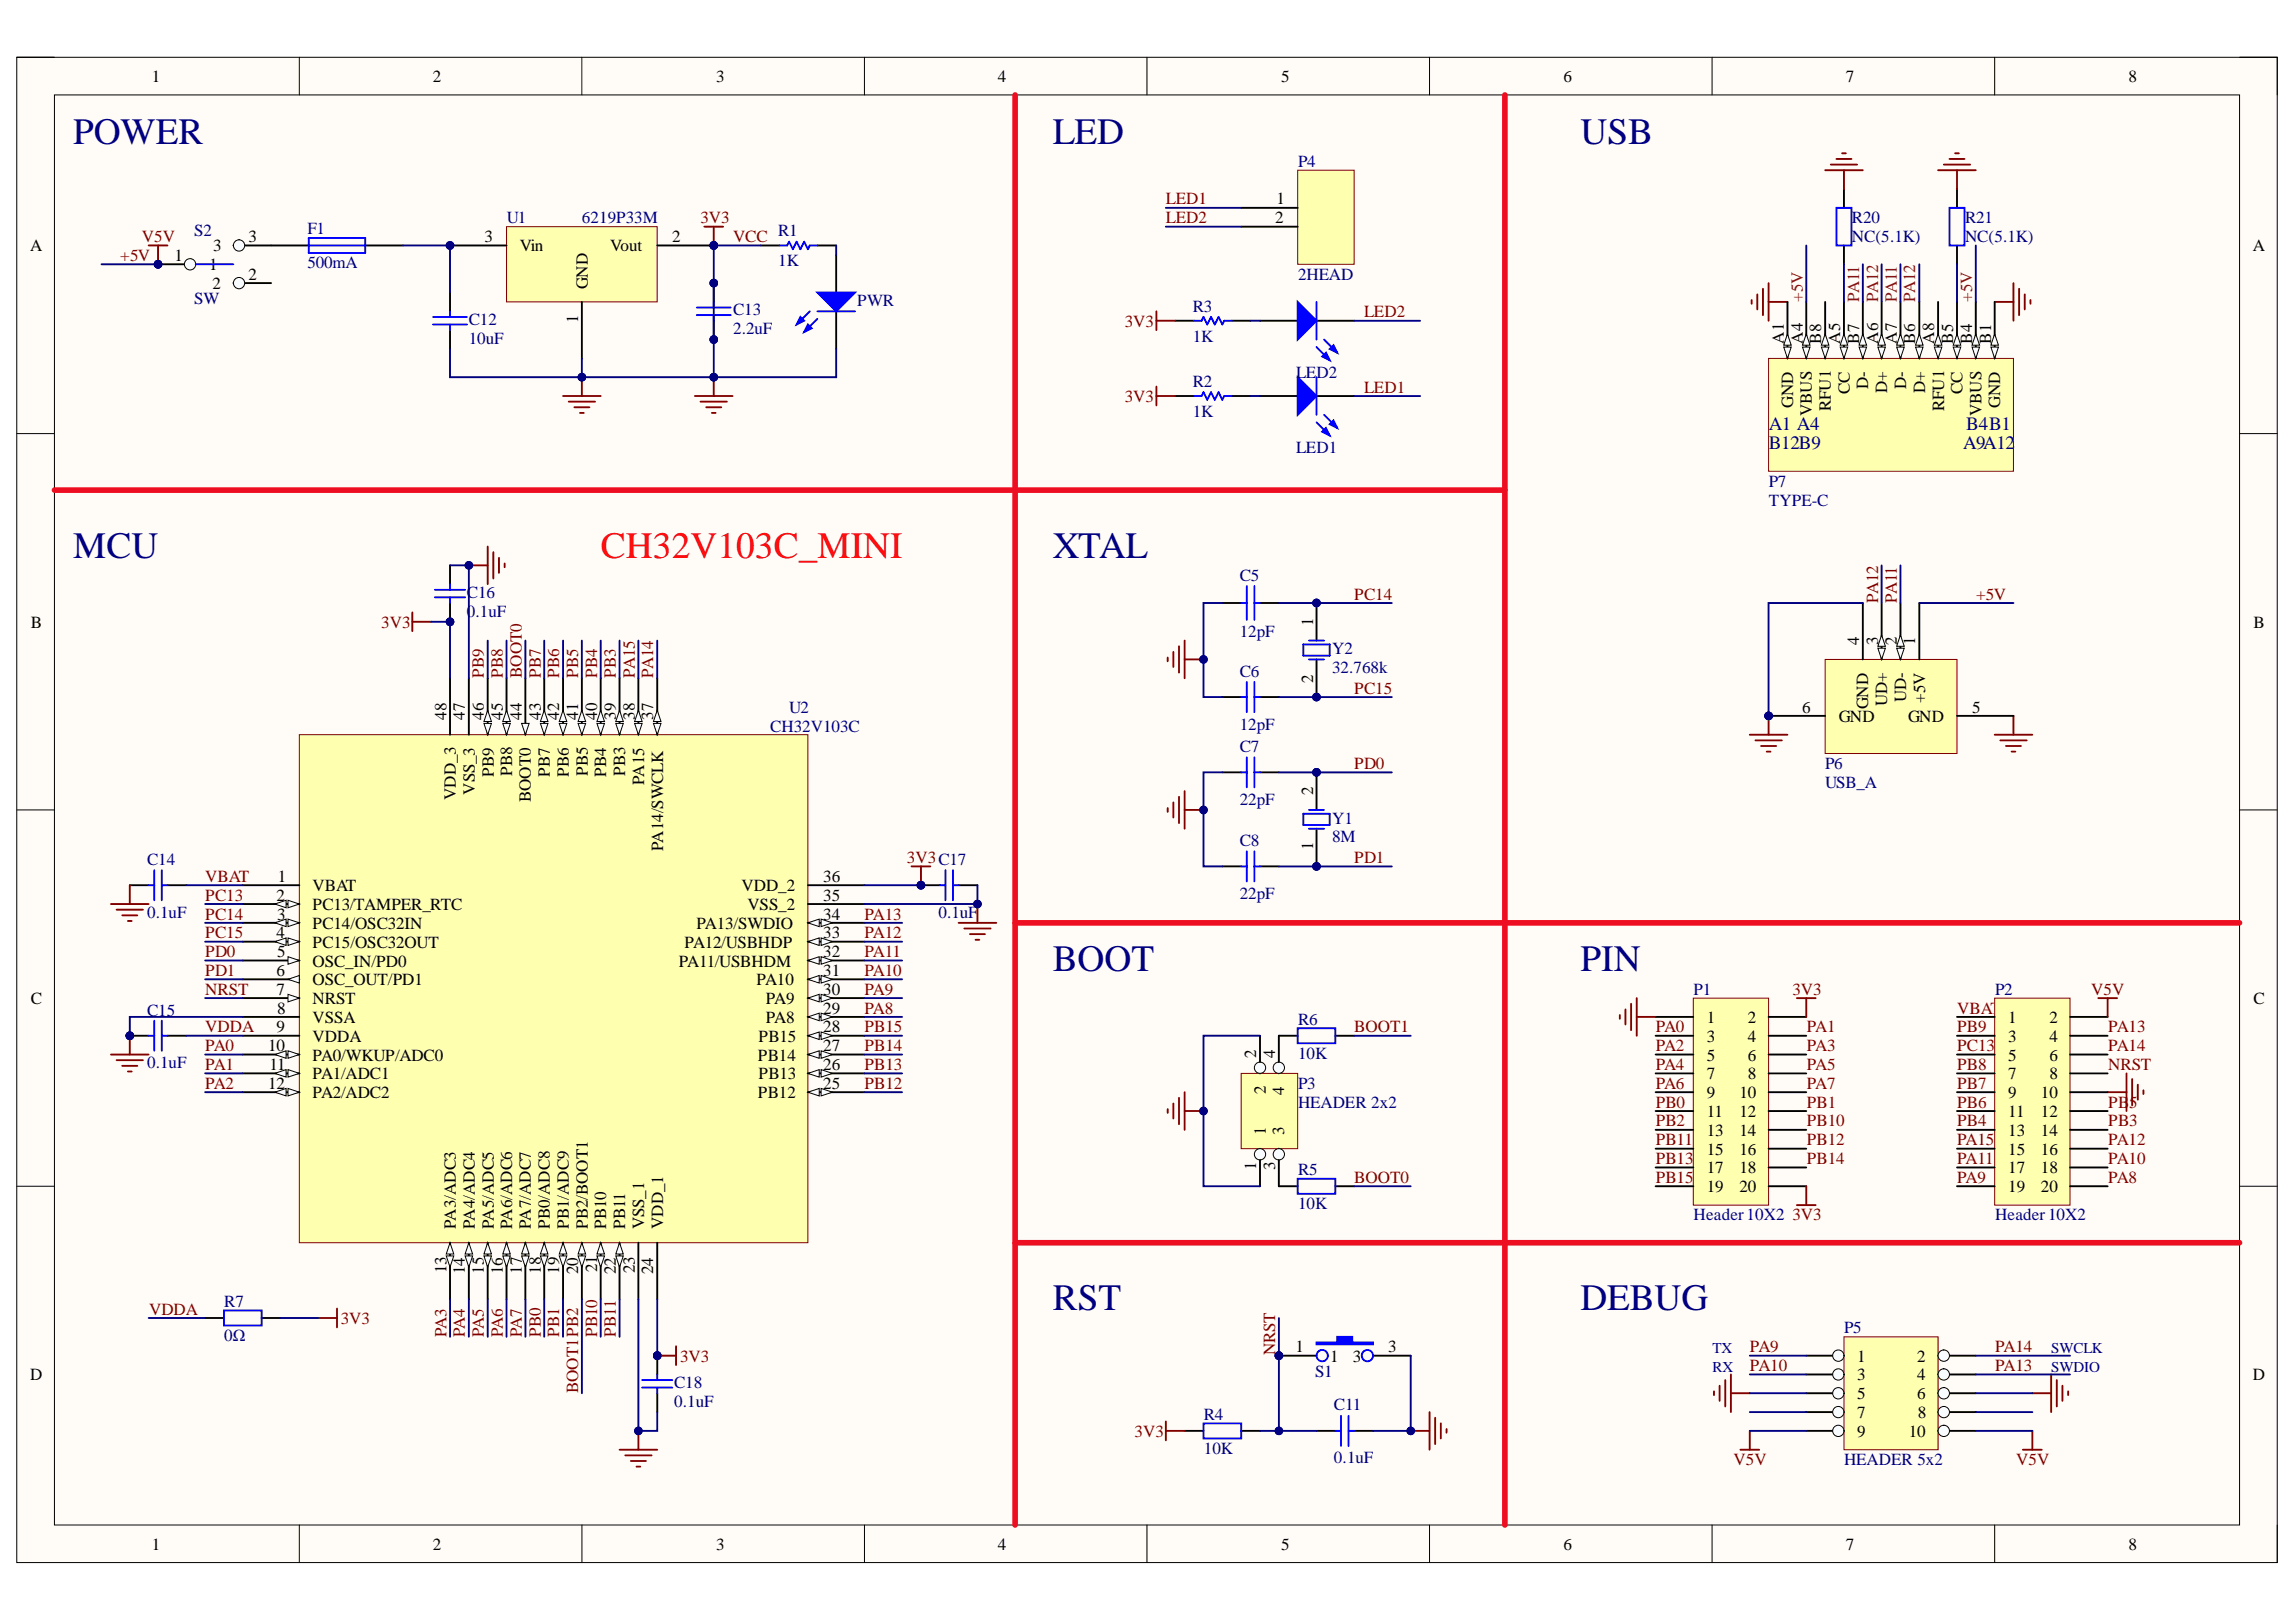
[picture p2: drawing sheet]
<svg xmlns="http://www.w3.org/2000/svg" width="297mm" height="210mm" viewBox="0 0 297 210" stroke-linecap="round" stroke-linejoin="round" font-family="sans-serif">
<defs><g id="words">
<g font-size="4.8" fill="#000080">
<text x="9.5" y="18.6">POWER</text>
<text x="136.2" y="18.6">LED</text>
<text x="204.5" y="18.6">USB</text>
<text x="9.5" y="72.2">MCU</text>
<text x="136.2" y="72.2">XTAL</text>
<text x="136.2" y="125.7">BOOT</text>
<text x="204.5" y="125.7">PIN</text>
<text x="136.2" y="169.6">RST</text>
<text x="204.5" y="169.6">DEBUG</text>
</g>
<text font-size="4.8" fill="#f00" x="77.7" y="72.2">CH32V103C_MINI</text>
<g font-size="2.5" fill="#000080">
<text x="228.8" y="58.1">B12B9</text>
<text x="228.8" y="55.6">A1 A4</text>
<text x="254" y="58.1">A9A12</text>
<text x="254.4" y="55.6">B4B1</text>
</g>
<g font-size="2.2">
<text x="19.6" y="10.6">1</text>
<text x="56" y="10.6">2</text>
<text x="92.6" y="10.6">3</text>
<text x="129.1" y="10.6">4</text>
<text x="165.7" y="10.6">5</text>
<text x="202.3" y="10.6">6</text>
<text x="238.8" y="10.6">7</text>
<text x="275.4" y="10.6">8</text>
<text x="165" y="28.9">2</text>
<text x="165.1" y="26.5">1</text>
<text x="3.9" y="32.5">A</text>
<text x="22.6" y="33.7">1</text>
<text x="27.1" y="35">1</text>
<text x="27.6" y="32.5">3</text>
<text x="32.1" y="31.4">3</text>
<text x="62.7" y="31.4">3</text>
<text x="67.3" y="32.5">Vin</text>
<text x="78.9" y="32.5">Vout</text>
<text x="87" y="31.4">2</text>
<text x="291.4" y="32.5">A</text>
<text x="27.5" y="37.4">2</text>
<text x="32.1" y="36.2">2</text>
<text x="74.8" y="41.8" transform="rotate(-90 74.8 41.8)">1</text>
<text x="76.1" y="37.4" transform="rotate(-90 76.1 37.4)">GND</text>
<text x="230.8" y="44.5" transform="rotate(-90 230.8 44.5)">A1</text>
<text x="233.2" y="44.5" transform="rotate(-90 233.2 44.5)">A4</text>
<text x="235.6" y="44.5" transform="rotate(-90 235.6 44.5)">B8</text>
<text x="238.1" y="44.5" transform="rotate(-90 238.1 44.5)">A5</text>
<text x="240.5" y="44.5" transform="rotate(-90 240.5 44.5)">B7</text>
<text x="243" y="44.5" transform="rotate(-90 243 44.5)">A6</text>
<text x="245.4" y="44.5" transform="rotate(-90 245.4 44.5)">A7</text>
<text x="247.8" y="44.5" transform="rotate(-90 247.8 44.5)">B6</text>
<text x="250.2" y="44.5" transform="rotate(-90 250.2 44.5)">A8</text>
<text x="252.7" y="44.5" transform="rotate(-90 252.7 44.5)">B5</text>
<text x="255.1" y="44.5" transform="rotate(-90 255.1 44.5)">B4</text>
<text x="257.6" y="44.5" transform="rotate(-90 257.6 44.5)">B1</text>
<text x="232" y="52.7" transform="rotate(-90 232 52.7)">GND</text>
<text x="234.4" y="53.8" transform="rotate(-90 234.4 53.8)">VBUS</text>
<text x="236.9" y="53.2" transform="rotate(-90 236.9 53.2)">RFU1</text>
<text x="239.3" y="51" transform="rotate(-90 239.3 51)">CC</text>
<text x="241.7" y="50.3" transform="rotate(-90 241.7 50.3)">D-</text>
<text x="244.1" y="50.9" transform="rotate(-90 244.1 50.9)">D+</text>
<text x="246.6" y="50.3" transform="rotate(-90 246.6 50.3)">D-</text>
<text x="249.1" y="50.9" transform="rotate(-90 249.1 50.9)">D+</text>
<text x="251.5" y="53.2" transform="rotate(-90 251.5 53.2)">RFU1</text>
<text x="253.9" y="51" transform="rotate(-90 253.9 51)">CC</text>
<text x="256.3" y="53.8" transform="rotate(-90 256.3 53.8)">VBUS</text>
<text x="258.8" y="52.7" transform="rotate(-90 258.8 52.7)">GND</text>
<text x="4" y="81.2">B</text>
<text x="169.9" y="81" transform="rotate(-90 169.9 81)">1</text>
<text x="240.5" y="83.4" transform="rotate(-90 240.5 83.4)">4</text>
<text x="243" y="83.4" transform="rotate(-90 243 83.4)">3</text>
<text x="245.4" y="83.4" transform="rotate(-90 245.4 83.4)">2</text>
<text x="247.8" y="83.4" transform="rotate(-90 247.8 83.4)">1</text>
<text x="291.5" y="81.2">B</text>
<text x="169.9" y="88.3" transform="rotate(-90 169.9 88.3)">2</text>
<text x="57.8" y="93.1" transform="rotate(-90 57.8 93.1)">48</text>
<text x="60.1" y="93.1" transform="rotate(-90 60.1 93.1)">47</text>
<text x="62.6" y="93.1" transform="rotate(-90 62.6 93.1)">46</text>
<text x="65.1" y="93.1" transform="rotate(-90 65.1 93.1)">45</text>
<text x="67.5" y="93.1" transform="rotate(-90 67.5 93.1)">44</text>
<text x="70" y="93.1" transform="rotate(-90 70 93.1)">43</text>
<text x="72.3" y="93.1" transform="rotate(-90 72.3 93.1)">42</text>
<text x="74.8" y="93.1" transform="rotate(-90 74.8 93.1)">41</text>
<text x="77.2" y="93.1" transform="rotate(-90 77.2 93.1)">40</text>
<text x="79.7" y="93.1" transform="rotate(-90 79.7 93.1)">39</text>
<text x="82.1" y="93.1" transform="rotate(-90 82.1 93.1)">38</text>
<text x="84.5" y="93.1" transform="rotate(-90 84.5 93.1)">37</text>
<text x="233.2" y="92.2">6</text>
<text x="237.9" y="93.4">GND</text>
<text x="241.7" y="91.7" transform="rotate(-90 241.7 91.7)">GND</text>
<text x="244.1" y="91.4" transform="rotate(-90 244.1 91.4)">UD+</text>
<text x="246.6" y="90.9" transform="rotate(-90 246.6 90.9)">UD-</text>
<text x="246.9" y="93.4">GND</text>
<text x="249.1" y="91" transform="rotate(-90 249.1 91)">+5V</text>
<text x="255.1" y="92.2">5</text>
<text x="63.9" y="100.5" transform="rotate(-90 63.9 100.5)">PB9</text>
<text x="66.2" y="100.4" transform="rotate(-90 66.2 100.4)">PB8</text>
<text x="71.1" y="100.5" transform="rotate(-90 71.1 100.5)">PB7</text>
<text x="73.6" y="100.5" transform="rotate(-90 73.6 100.5)">PB6</text>
<text x="76.1" y="100.4" transform="rotate(-90 76.1 100.4)">PB5</text>
<text x="78.4" y="100.5" transform="rotate(-90 78.4 100.5)">PB4</text>
<text x="80.9" y="100.4" transform="rotate(-90 80.9 100.4)">PB3</text>
<text x="83.3" y="101.6" transform="rotate(-90 83.3 101.6)">PA15</text>
<text x="59" y="103.5" transform="rotate(-90 59 103.5)">VDD_3</text>
<text x="61.4" y="102.9" transform="rotate(-90 61.4 102.9)">VSS_3</text>
<text x="68.7" y="103.8" transform="rotate(-90 68.7 103.8)">BOOT0</text>
<text x="169.9" y="102.9" transform="rotate(-90 169.9 102.9)">2</text>
<text x="85.8" y="110.1" transform="rotate(-90 85.8 110.1)">PA14/SWCLK</text>
<text x="169.9" y="110.1" transform="rotate(-90 169.9 110.1)">1</text>
<text x="35.8" y="116.6">2</text>
<text x="35.9" y="119">3</text>
<text x="36" y="114.1">1</text>
<text x="40.4" y="115.3">VBAT</text>
<text x="40.4" y="117.7">PC13/TAMPER_RTC</text>
<text x="95.9" y="115.3">VDD_2</text>
<text x="96.7" y="117.7">VSS_2</text>
<text x="106.5" y="119">34</text>
<text x="106.5" y="116.6">35</text>
<text x="106.5" y="114.1">36</text>
<text x="35.8" y="121.4">4</text>
<text x="35.9" y="123.8">5</text>
<text x="40.4" y="120.2">PC14/OSC32IN</text>
<text x="40.4" y="122.6">PC15/OSC32OUT</text>
<text x="40.4" y="125.1">OSC_IN/PD0</text>
<text x="87.8" y="125.1">PA11/USBHDM</text>
<text x="88.6" y="122.6">PA12/USBHDP</text>
<text x="90.1" y="120.2">PA13/SWDIO</text>
<text x="106.5" y="123.8">32</text>
<text x="106.5" y="121.4">33</text>
<text x="4" y="129.9">C</text>
<text x="35.8" y="126.3">6</text>
<text x="35.8" y="128.7">7</text>
<text x="35.9" y="131.2">8</text>
<text x="40.4" y="127.5">OSC_OUT/PD1</text>
<text x="40.4" y="129.9">NRST</text>
<text x="97.9" y="127.5">PA10</text>
<text x="99.1" y="129.9">PA9</text>
<text x="106.5" y="131.2">29</text>
<text x="106.5" y="128.7">30</text>
<text x="106.5" y="126.3">31</text>
<text x="291.5" y="129.9">C</text>
<text x="34.7" y="136">10</text>
<text x="35.8" y="133.6">9</text>
<text x="40.4" y="132.4">VSSA</text>
<text x="40.4" y="134.8">VDDA</text>
<text x="40.4" y="137.3">PA0/WKUP/ADC0</text>
<text x="98" y="137.3">PB14</text>
<text x="98.1" y="134.8">PB15</text>
<text x="99.1" y="132.4">PA8</text>
<text x="106.5" y="136">27</text>
<text x="106.5" y="133.6">28</text>
<text x="162.5" y="136.9" transform="rotate(-90 162.5 136.9)">2</text>
<text x="165" y="136.9" transform="rotate(-90 165 136.9)">4</text>
<text x="220.8" y="132.4">1</text>
<text x="220.8" y="134.8">3</text>
<text x="220.8" y="137.3">5</text>
<text x="226.1" y="132.4">2</text>
<text x="226.1" y="134.8">4</text>
<text x="226.1" y="137.3">6</text>
<text x="259.8" y="132.4">1</text>
<text x="259.8" y="134.8">3</text>
<text x="259.8" y="137.3">5</text>
<text x="265.1" y="132.4">2</text>
<text x="265.1" y="134.8">4</text>
<text x="265.1" y="137.3">6</text>
<text x="34.7" y="140.9">12</text>
<text x="34.9" y="138.5">11</text>
<text x="40.4" y="139.6">PA1/ADC1</text>
<text x="40.4" y="142.1">PA2/ADC2</text>
<text x="98" y="142.1">PB12</text>
<text x="98.1" y="139.6">PB13</text>
<text x="106.5" y="140.9">25</text>
<text x="106.5" y="138.5">26</text>
<text x="163.8" y="141.6" transform="rotate(-90 163.8 141.6)">2</text>
<text x="166.2" y="141.7" transform="rotate(-90 166.2 141.7)">4</text>
<text x="220.8" y="139.6">7</text>
<text x="220.8" y="142.1">9</text>
<text x="225" y="142.1">10</text>
<text x="226.1" y="139.6">8</text>
<text x="259.8" y="139.6">7</text>
<text x="259.8" y="142.1">9</text>
<text x="264" y="142.1">10</text>
<text x="265.1" y="139.6">8</text>
<text x="163.8" y="146.9" transform="rotate(-90 163.8 146.9)">1</text>
<text x="166.2" y="146.9" transform="rotate(-90 166.2 146.9)">3</text>
<text x="220.8" y="144.5">11</text>
<text x="220.8" y="147">13</text>
<text x="220.8" y="149.4">15</text>
<text x="225" y="144.5">12</text>
<text x="225" y="147">14</text>
<text x="225" y="149.4">16</text>
<text x="259.8" y="144.5">11</text>
<text x="259.8" y="147">13</text>
<text x="259.8" y="149.4">15</text>
<text x="264" y="144.5">12</text>
<text x="264" y="147">14</text>
<text x="264" y="149.4">16</text>
<text x="162.5" y="151.4" transform="rotate(-90 162.5 151.4)">1</text>
<text x="165" y="151.5" transform="rotate(-90 165 151.5)">3</text>
<text x="220.8" y="151.8">17</text>
<text x="220.8" y="154.3">19</text>
<text x="225" y="151.8">18</text>
<text x="225" y="154.3">20</text>
<text x="259.8" y="151.8">17</text>
<text x="259.8" y="154.3">19</text>
<text x="264" y="151.8">18</text>
<text x="264" y="154.3">20</text>
<text x="59" y="159.1" transform="rotate(-90 59 159.1)">PA3/ADC3</text>
<text x="61.4" y="159.1" transform="rotate(-90 61.4 159.1)">PA4/ADC4</text>
<text x="63.9" y="159.1" transform="rotate(-90 63.9 159.1)">PA5/ADC5</text>
<text x="66.2" y="159.1" transform="rotate(-90 66.2 159.1)">PA6/ADC6</text>
<text x="68.7" y="159.1" transform="rotate(-90 68.7 159.1)">PA7/ADC7</text>
<text x="71.1" y="159.1" transform="rotate(-90 71.1 159.1)">PB0/ADC8</text>
<text x="73.6" y="159.1" transform="rotate(-90 73.6 159.1)">PB1/ADC9</text>
<text x="76.1" y="159.1" transform="rotate(-90 76.1 159.1)">PB2/BOOT1</text>
<text x="78.4" y="159.1" transform="rotate(-90 78.4 159.1)">PB10</text>
<text x="80.9" y="159.1" transform="rotate(-90 80.9 159.1)">PB11</text>
<text x="83.3" y="159.1" transform="rotate(-90 83.3 159.1)">VSS_1</text>
<text x="85.8" y="159.1" transform="rotate(-90 85.8 159.1)">VDD_1</text>
<text x="57.8" y="164.7" transform="rotate(-90 57.8 164.7)">13</text>
<text x="60.1" y="164.9" transform="rotate(-90 60.1 164.9)">14</text>
<text x="62.6" y="164.8" transform="rotate(-90 62.6 164.8)">15</text>
<text x="65.1" y="164.9" transform="rotate(-90 65.1 164.9)">16</text>
<text x="67.5" y="164.8" transform="rotate(-90 67.5 164.8)">17</text>
<text x="70" y="164.8" transform="rotate(-90 70 164.8)">18</text>
<text x="72.3" y="164.8" transform="rotate(-90 72.3 164.8)">19</text>
<text x="74.8" y="164.9" transform="rotate(-90 74.8 164.9)">20</text>
<text x="77.2" y="164.7" transform="rotate(-90 77.2 164.7)">21</text>
<text x="79.7" y="164.9" transform="rotate(-90 79.7 164.9)">22</text>
<text x="82.1" y="164.7" transform="rotate(-90 82.1 164.7)">23</text>
<text x="84.5" y="164.9" transform="rotate(-90 84.5 164.9)">24</text>
<text x="3.9" y="178.6">D</text>
<text x="167.6" y="175">1</text>
<text x="172.1" y="176.2">1</text>
<text x="175" y="176.2">3</text>
<text x="179.6" y="175">3</text>
<text x="240.3" y="176.2">1</text>
<text x="240.3" y="178.6">3</text>
<text x="248" y="176.2">2</text>
<text x="248" y="178.6">4</text>
<text x="291.4" y="178.6">D</text>
<text x="240.3" y="181.1">5</text>
<text x="240.3" y="183.5">7</text>
<text x="240.3" y="186">9</text>
<text x="246.9" y="186">10</text>
<text x="248" y="181.1">6</text>
<text x="248.1" y="183.5">8</text>
<text x="19.6" y="200.6">1</text>
<text x="56" y="200.6">2</text>
<text x="92.6" y="200.6">3</text>
<text x="129.1" y="200.6">4</text>
<text x="165.7" y="200.6">5</text>
<text x="202.3" y="200.6">6</text>
<text x="238.8" y="200.6">7</text>
<text x="275.4" y="200.6">8</text>
</g>
<g font-size="2.2" fill="#000080">
<text x="167.9" y="21.6">P4</text>
<text x="65.6" y="28.9">U1</text>
<text x="75.3" y="28.9">6219P33M</text>
<text x="239.6" y="28.9">R20</text>
<text x="254.2" y="28.9">R21</text>
<text x="25.1" y="30.6">S2</text>
<text x="39.8" y="30.3">F1</text>
<text x="39.8" y="34.7">500mA</text>
<text x="100.7" y="34.5">1K</text>
<text x="100.7" y="30.6">R1</text>
<text x="239.6" y="31.4">NC(5.1K)</text>
<text x="254.2" y="31.4">NC(5.1K)</text>
<text x="25.1" y="39.4">SW</text>
<text x="94.8" y="40.8">C13</text>
<text x="110.9" y="39.6">PWR</text>
<text x="154.3" y="40.3">R3</text>
<text x="167.9" y="36.2">2HEAD</text>
<text x="60.7" y="42">C12</text>
<text x="60.7" y="44.5">10uF</text>
<text x="94.8" y="43.3">2.2uF</text>
<text x="154.3" y="44.2">1K</text>
<text x="154.3" y="53.9">1K</text>
<text x="154.3" y="50">R2</text>
<text x="167.7" y="48.9">LED2</text>
<text x="167.7" y="58.6">LED1</text>
<text x="228.8" y="63">P7</text>
<text x="228.8" y="65.4">TYPE-C</text>
<text x="60.4" y="77.3">C16</text>
<text x="160.4" y="75.1">C5</text>
<text x="60.4" y="79.8">0.1uF</text>
<text x="160.4" y="82.4">12pF</text>
<text x="160.4" y="87.6">C6</text>
<text x="172.3" y="84.6">Y2</text>
<text x="172.3" y="87.1">32.768k</text>
<text x="99.7" y="94.7">CH32V103C</text>
<text x="102.1" y="92.2">U2</text>
<text x="160.4" y="94.4">12pF</text>
<text x="160.4" y="97.3">C7</text>
<text x="236.1" y="99.5">P6</text>
<text x="236.1" y="101.9">USB_A</text>
<text x="160.4" y="104.1">22pF</text>
<text x="172.3" y="106.6">Y1</text>
<text x="19" y="111.9">C14</text>
<text x="160.4" y="109.5">C8</text>
<text x="172.3" y="109">8M</text>
<text x="19" y="118.8">0.1uF</text>
<text x="121.4" y="118.8">0.1uF</text>
<text x="160.4" y="116.3">22pF</text>
<text x="19" y="131.4">C15</text>
<text x="219.1" y="128.7">P1</text>
<text x="258.1" y="128.7">P2</text>
<text x="167.9" y="132.6">R6</text>
<text x="167.9" y="137">10K</text>
<text x="19" y="138.2">0.1uF</text>
<text x="167.9" y="140.9">P3</text>
<text x="167.9" y="143.4">HEADER 2x2</text>
<text x="167.9" y="152.1">R5</text>
<text x="167.9" y="156.5">10K</text>
<text x="219.1" y="157.9">Header10X2</text>
<text x="258.1" y="157.9">Header10X2</text>
<text x="29" y="169.1">R7</text>
<text x="29" y="173.5">0Ω</text>
<text x="238.6" y="172.5">P5</text>
<text x="87.2" y="179.6">C18</text>
<text x="170.1" y="178.2">S1</text>
<text x="87.2" y="182.1">0.1uF</text>
<text x="155.7" y="183.8">R4</text>
<text x="172.6" y="182.5">C11</text>
<text x="155.7" y="188.2">10K</text>
<text x="172.6" y="189.3">0.1uF</text>
<text x="238.6" y="189.6">HEADER 5x2</text>
</g>
<g font-size="2.2" fill="#800000">
<text x="90.6" y="28.9">3V3</text>
<text x="150.8" y="26.5">LED1</text>
<text x="150.8" y="28.9">LED2</text>
<text x="15.6" y="33.7">+5V</text>
<text x="18.4" y="31.4">V5V</text>
<text x="94.8" y="31.4">VCC</text>
<text x="176.5" y="41.1">LED2</text>
<text x="145.5" y="42.3">3V3</text>
<text x="145.5" y="52">3V3</text>
<text x="176.5" y="50.8">LED1</text>
<text x="175.2" y="77.6">PC14</text>
<text x="255.7" y="77.6">+5V</text>
<text x="49.3" y="81.2">3V3</text>
<text x="243" y="78" transform="rotate(-90 243 78)">PA12</text>
<text x="245.4" y="78" transform="rotate(-90 245.4 78)">PA11</text>
<text x="62.6" y="87.7" transform="rotate(-90 62.6 87.7)">PB9</text>
<text x="65.1" y="87.7" transform="rotate(-90 65.1 87.7)">PB8</text>
<text x="67.5" y="87.7" transform="rotate(-90 67.5 87.7)">BOOT0</text>
<text x="70" y="87.7" transform="rotate(-90 70 87.7)">PB7</text>
<text x="72.3" y="87.7" transform="rotate(-90 72.3 87.7)">PB6</text>
<text x="74.8" y="87.7" transform="rotate(-90 74.8 87.7)">PB5</text>
<text x="77.2" y="87.7" transform="rotate(-90 77.2 87.7)">PB4</text>
<text x="79.7" y="87.7" transform="rotate(-90 79.7 87.7)">PB3</text>
<text x="82.1" y="87.7" transform="rotate(-90 82.1 87.7)">PA15</text>
<text x="84.5" y="87.7" transform="rotate(-90 84.5 87.7)">PA14</text>
<text x="175.2" y="89.8">PC15</text>
<text x="175.2" y="99.5">PD0</text>
<text x="117.3" y="111.7">3V3C17</text>
<text x="175.2" y="111.7">PD1</text>
<text x="26.6" y="114.1">VBAT</text>
<text x="26.6" y="116.6">PC13</text>
<text x="26.6" y="119">PC14</text>
<text x="111.8" y="119">PA13</text>
<text x="26.6" y="121.4">PC15</text>
<text x="26.6" y="123.8">PD0</text>
<text x="111.8" y="121.4">PA12</text>
<text x="111.8" y="123.8">PA11</text>
<text x="26.6" y="126.3">PD1</text>
<text x="26.6" y="128.7">NRST</text>
<text x="111.8" y="126.3">PA10</text>
<text x="111.8" y="128.7">PA9</text>
<text x="111.8" y="131.2">PA8</text>
<text x="231.9" y="128.7">3V3</text>
<text x="253.2" y="131.2">VBAT</text>
<text x="270.5" y="128.7">V5V</text>
<text x="26.6" y="136">PA0</text>
<text x="26.6" y="133.6">VDDA</text>
<text x="111.8" y="133.6">PB15</text>
<text x="111.8" y="136">PB14</text>
<text x="175.2" y="133.6">BOOT1</text>
<text x="214.2" y="133.6">PA0</text>
<text x="214.2" y="136">PA2</text>
<text x="233.7" y="133.6">PA1</text>
<text x="233.7" y="136">PA3</text>
<text x="253.2" y="133.6">PB9</text>
<text x="253.2" y="136">PC13</text>
<text x="272.7" y="133.6">PA13</text>
<text x="272.7" y="136">PA14</text>
<text x="26.6" y="138.5">PA1</text>
<text x="26.6" y="140.9">PA2</text>
<text x="111.8" y="138.5">PB13</text>
<text x="111.8" y="140.9">PB12</text>
<text x="214.2" y="138.5">PA4</text>
<text x="214.2" y="140.9">PA6</text>
<text x="214.2" y="143.4">PB0</text>
<text x="233.7" y="138.5">PA5</text>
<text x="233.7" y="140.9">PA7</text>
<text x="233.7" y="143.4">PB1</text>
<text x="253.2" y="143.4">PB6</text>
<text x="253.2" y="140.9">PB7</text>
<text x="253.2" y="138.5">PB8</text>
<text x="272.7" y="143.4">PB</text>
<text x="272.7" y="138.5">NRST</text>
<text x="275.5" y="143.4">5</text>
<text x="214.2" y="145.7">PB2</text>
<text x="214.2" y="148.2">PB11</text>
<text x="233.7" y="145.7">PB10</text>
<text x="233.7" y="148.2">PB12</text>
<text x="253.2" y="145.7">PB4</text>
<text x="253.2" y="148.2">PA15</text>
<text x="272.7" y="148.2">PA12</text>
<text x="272.7" y="145.7">PB3</text>
<text x="175.2" y="153.1">BOOT0</text>
<text x="214.2" y="150.6">PB13</text>
<text x="214.2" y="153.1">PB15</text>
<text x="233.7" y="150.6">PB14</text>
<text x="253.2" y="153.1">PA9</text>
<text x="253.2" y="150.6">PA11</text>
<text x="272.7" y="153.1">PA8</text>
<text x="272.7" y="150.6">PA10</text>
<text x="231.9" y="157.9">3V3</text>
<text x="19.3" y="170.2">VDDA</text>
<text x="44.1" y="171.3">3V3</text>
<text x="57.8" y="173" transform="rotate(-90 57.8 173)">PA3</text>
<text x="60.1" y="173" transform="rotate(-90 60.1 173)">PA4</text>
<text x="62.6" y="173" transform="rotate(-90 62.6 173)">PA5</text>
<text x="65.1" y="173" transform="rotate(-90 65.1 173)">PA6</text>
<text x="67.5" y="173" transform="rotate(-90 67.5 173)">PA7</text>
<text x="70" y="173" transform="rotate(-90 70 173)">PB0</text>
<text x="72.3" y="173" transform="rotate(-90 72.3 173)">PB1</text>
<text x="77.2" y="173" transform="rotate(-90 77.2 173)">PB10</text>
<text x="79.7" y="173" transform="rotate(-90 79.7 173)">PB11</text>
<text x="88" y="176.2">3V3</text>
<text x="165" y="175.4" transform="rotate(-90 165 175.4)">NRST</text>
<text x="226.4" y="175">PA9</text>
<text x="226.4" y="177.4">PA10</text>
<text x="258.1" y="177.4">PA13</text>
<text x="258.1" y="175">PA14</text>
<text x="74.8" y="180.3" transform="rotate(-90 74.8 180.3)">BOOT1PB2</text>
<text x="146.8" y="186">3V3</text>
<text x="224.3" y="189.6">V5V</text>
<text x="260.8" y="189.6">V5V</text>
</g>
<g font-size="2.2" fill="#781915">
<text x="233.2" y="39" transform="rotate(-90 233.2 39)">+5V</text>
<text x="240.5" y="39" transform="rotate(-90 240.5 39)">PA11</text>
<text x="243" y="39" transform="rotate(-90 243 39)">PA12</text>
<text x="245.4" y="39" transform="rotate(-90 245.4 39)">PA11</text>
<text x="247.8" y="39" transform="rotate(-90 247.8 39)">PA12</text>
<text x="255.1" y="39" transform="rotate(-90 255.1 39)">+5V</text>
</g>
<g font-size="1.9" fill="#000080">
<text x="221.6" y="177.5">RX</text>
<text x="221.6" y="175.1">TX</text>
<text x="265.4" y="175.1">SWCLK</text>
<text x="265.4" y="177.5">SWDIO</text>
</g>
</g></defs>
<path d="M2.2 7.4h292.4v194.8h-292.4z" fill-rule="evenodd" fill="#fffcf8"/>
<path d="M2.2 7.4h292.4v194.8h-292.4z" fill="none" stroke="#000" stroke-width=".13"/>
<path d="M7 12.3h282.7v185.1h-282.7z" fill-rule="evenodd" fill="#fffcf8"/>
<g fill="none" stroke="#000" stroke-width=".13">
<path d="M2.2 7.4h4.8M7 12.3h282.7v185.1h-282.7zM38.7 7.4v4.9M75.3 7.4v4.9M111.8 7.4v4.9M148.4 7.4v4.9M184.9 7.4v4.9M221.5 7.4v4.9M258.1 7.4v4.9M289.7 7.4h4.9v4.9M2.2 56.1h4.8M289.7 56.1h4.9"/>
<path d="M2.2 104.8h4.8M289.7 104.8h4.9M2.2 153.5h4.8M289.7 153.5h4.9M38.7 197.4v4.8M75.3 197.4v4.8M111.8 197.4v4.8M148.4 197.4v4.8M184.9 197.4v4.8M221.5 197.4v4.8M258.1 197.4v4.8M294.6 197.4v4.8"/>
</g>
<path d="M151.1 143.5v.5M151.8 142.8v1.9M152.5 142.1v3.4M153.3 141.3v4.9M153.3 143.8h2.4" fill="none" stroke="#800000" stroke-width=".24"/>
<circle cx="155.7" cy="143.8" r=".49" fill="#000080"/>
<circle cx="155.7" cy="143.8" r=".49" fill="none" stroke="#000080" stroke-width=".13"/>
<path d="M153.3 185.2h2.4M160.6 185.2h2.4M170.3 185.2h2.5M175.2 185.2h2.4" fill="none" stroke="#000" stroke-width=".24"/>
<path d="M155.7 184.2h4.9v2h-4.9zM172.8 185.2h.7M173.5 183.2v3.9M174.5 183.2v3.9M174.5 185.2h.7" fill="none" stroke="#00f" stroke-width=".24"/>
<circle cx="165.5" cy="175.4" r=".49" fill="#000080"/>
<circle cx="165.5" cy="175.4" r=".49" fill="none" stroke="#000080" stroke-width=".13"/>
<path d="M165.5 175.4h4.8" fill="none" stroke="#000" stroke-width=".24"/>
<circle cx="165.5" cy="175.4" r=".49" fill="#000080"/>
<circle cx="165.5" cy="175.4" r=".49" fill="none" stroke="#000080" stroke-width=".13"/>
<path d="M177.6 175.4h4.9" fill="none" stroke="#000" stroke-width=".24"/>
<path d="M170.3 173.7h2.7v-.7h1.9v.7h2.7v.3h-7.3z" fill-rule="evenodd" fill="#00f"/>
<g fill="none" stroke="#00f" stroke-width=".24">
<path d="M170.3 173.7h2.7v-.7h1.9v.7h2.7v.3h-7.3z"/>
<circle cx="171.1" cy="175.4" r=".73"/>
<circle cx="176.9" cy="175.4" r=".73"/>
</g>
<path d="M182.5 185.2h2.4M184.9 182.7v4.9M185.7 183.5v3.4M186.4 184.2v2M187.1 184.9v.5" fill="none" stroke="#800000" stroke-width=".24"/>
<circle cx="182.5" cy="185.2" r=".49" fill="#000080"/>
<circle cx="182.5" cy="185.2" r=".49" fill="none" stroke="#000080" stroke-width=".13"/>
<path d="M150.8 184v2.4M150.8 185.2h2.5" fill="none" stroke="#800000" stroke-width=".24"/>
<circle cx="165.5" cy="175.4" r=".49" fill="#000080"/>
<circle cx="165.5" cy="175.4" r=".49" fill="none" stroke="#000080" stroke-width=".13"/>
<circle cx="170.3" cy="78" r=".49" fill="#000080"/>
<circle cx="170.3" cy="78" r=".49" fill="none" stroke="#000080" stroke-width=".13"/>
<circle cx="170.3" cy="90.2" r=".49" fill="#000080"/>
<circle cx="170.3" cy="90.2" r=".49" fill="none" stroke="#000080" stroke-width=".13"/>
<path d="M170.3 78v4.9" fill="none" stroke="#000" stroke-width=".24"/>
<circle cx="170.3" cy="78" r=".49" fill="#000080"/>
<circle cx="170.3" cy="78" r=".49" fill="none" stroke="#000080" stroke-width=".13"/>
<path d="M170.3 85.3v4.9" fill="none" stroke="#000" stroke-width=".24"/>
<circle cx="170.3" cy="90.2" r=".49" fill="#000080"/>
<circle cx="170.3" cy="90.2" r=".49" fill="none" stroke="#000080" stroke-width=".13"/>
<path d="M160.6 90.2h.7M161.3 88.3v3.9M162.3 88.3v3.9M162.3 90.2h.7M168.6 83.4h3.4v1.4h-3.4zM169.3 85.3h2M169.3 82.9h2" fill="none" stroke="#00f" stroke-width=".24"/>
<path d="M158.1 90.2h2.5M163 90.2h2.4" fill="none" stroke="#000" stroke-width=".24"/>
<path d="M151.1 85.1v.5M151.8 84.4v1.9M152.5 83.6v3.4M153.3 82.9v4.9M153.3 85.3h2.4" fill="none" stroke="#800000" stroke-width=".24"/>
<circle cx="155.7" cy="85.3" r=".49" fill="#000080"/>
<circle cx="155.7" cy="85.3" r=".49" fill="none" stroke="#000080" stroke-width=".13"/>
<circle cx="170.3" cy="112.1" r=".49" fill="#000080"/>
<circle cx="170.3" cy="112.1" r=".49" fill="none" stroke="#000080" stroke-width=".13"/>
<circle cx="170.3" cy="99.9" r=".49" fill="#000080"/>
<circle cx="170.3" cy="99.9" r=".49" fill="none" stroke="#000080" stroke-width=".13"/>
<path d="M170.3 107.2v4.9" fill="none" stroke="#000" stroke-width=".24"/>
<circle cx="170.3" cy="112.1" r=".49" fill="#000080"/>
<circle cx="170.3" cy="112.1" r=".49" fill="none" stroke="#000080" stroke-width=".13"/>
<path d="M170.3 99.9v4.9" fill="none" stroke="#000" stroke-width=".24"/>
<circle cx="170.3" cy="99.9" r=".49" fill="#000080"/>
<circle cx="170.3" cy="99.9" r=".49" fill="none" stroke="#000080" stroke-width=".13"/>
<g fill="none" stroke="#00f" stroke-width=".24">
<path d="M160.6 99.9h.7M161.3 98v3.9M162.3 98v3.9M162.3 99.9h.7M160.6 112.1h.7M161.3 110.2v3.9M162.3 110.2v3.9M162.3 112.1h.7M168.6 105.3h3.4v1.5h-3.4zM169.3 104.8h2M169.3 107.2h2M167.9 133.1h4.9v1.9h-4.9z"/>
<path d="M167.9 152.5h4.9v2h-4.9z"/>
</g>
<path d="M158.1 99.9h2.5M163 99.9h2.4M158.1 112.1h2.5M163 112.1h2.4M165.4 134h2.5M172.8 134h2.4M165.4 153.5h2.5M172.8 153.5h2.4" fill="none" stroke="#000" stroke-width=".24"/>
<path d="M151.1 104.6v.5M151.8 103.8v2M152.5 103.1v3.4M153.3 102.4v4.8M153.3 104.8h2.4" fill="none" stroke="#800000" stroke-width=".24"/>
<circle cx="155.7" cy="104.8" r=".49" fill="#000080"/>
<circle cx="155.7" cy="104.8" r=".49" fill="none" stroke="#000080" stroke-width=".13"/>
<path d="M19.2 31.8h2.5M20.4 31.8v2.4" fill="none" stroke="#800000" stroke-width=".24"/>
<circle cx="20.4" cy="34.2" r=".49" fill="#000080"/>
<circle cx="20.4" cy="34.2" r=".49" fill="none" stroke="#000080" stroke-width=".13"/>
<circle cx="58.2" cy="31.8" r=".49" fill="#000080"/>
<circle cx="58.2" cy="31.8" r=".49" fill="none" stroke="#000080" stroke-width=".13"/>
<circle cx="92.3" cy="31.8" r=".49" fill="#000080"/>
<circle cx="92.3" cy="31.8" r=".49" fill="none" stroke="#000080" stroke-width=".13"/>
<path d="M65.5 29.3h19.5v9.8h-19.5z" fill-rule="evenodd" fill="#ffffb0"/>
<path d="M65.5 29.3h19.5v9.8h-19.5z" fill="none" stroke="#800000" stroke-width=".13"/>
<path d="M58.2 31.8h7.3" fill="none" stroke="#000" stroke-width=".24"/>
<circle cx="58.2" cy="31.8" r=".49" fill="#000080"/>
<circle cx="58.2" cy="31.8" r=".49" fill="none" stroke="#000080" stroke-width=".13"/>
<path d="M75.3 39.1v7.3M85 31.8h7.3" fill="none" stroke="#000" stroke-width=".24"/>
<circle cx="92.3" cy="31.8" r=".49" fill="#000080"/>
<circle cx="92.3" cy="31.8" r=".49" fill="none" stroke="#000080" stroke-width=".13"/>
<path d="M35.1 31.8h4.8M47.3 31.8h4.8" fill="none" stroke="#000" stroke-width=".24"/>
<path d="M39.9 30.8h7.4v1.9h-7.4zM39.9 31.8h7.4" fill="none" stroke="#00f" stroke-width=".24"/>
<path d="M91.1 29.3h2.5M92.3 29.3v2.5" fill="none" stroke="#800000" stroke-width=".24"/>
<circle cx="92.3" cy="31.8" r=".49" fill="#000080"/>
<circle cx="92.3" cy="31.8" r=".49" fill="none" stroke="#000080" stroke-width=".13"/>
<path d="M72.8 51.2h4.9M73.6 52h3.4M74.3 52.7h2M75 53.4h.5M75.3 48.8v2.4" fill="none" stroke="#800000" stroke-width=".24"/>
<circle cx="75.3" cy="48.8" r=".49" fill="#000080"/>
<circle cx="75.3" cy="48.8" r=".49" fill="none" stroke="#000080" stroke-width=".13"/>
<path d="M89.9 51.2h4.9M90.6 52h3.4M91.4 52.7h1.9M92.1 53.4h.5M92.3 48.8v2.4" fill="none" stroke="#800000" stroke-width=".24"/>
<circle cx="92.3" cy="48.8" r=".49" fill="#000080"/>
<circle cx="92.3" cy="48.8" r=".49" fill="none" stroke="#000080" stroke-width=".13"/>
<path d="M108.2 33v4.9M108.2 40.3v4.9" fill="none" stroke="#000" stroke-width=".24"/>
<path d="M105.7 37.9h4.9l-2.4 2.4z" fill="#00f"/>
<path d="M105.7 37.9h4.9l-2.4 2.4zM104.8 40.3l-1.7 1.7M105.7 41.3l-1.7 1.7" fill="none" stroke="#00f" stroke-width=".24"/>
<path d="M104.5 42l.5 .5-1 .5z" fill="#00f"/>
<path d="M104.5 42l.5 .5-1 .5z" fill="none" stroke="#00f" stroke-width=".24"/>
<path d="M103.5 41l.5 .5-.9 .5z" fill="#00f"/>
<path d="M100.9 31.8h.9l.3-.5 .5 1 .5-1 .4 1 .5-1 .5 1 .3-.5h.9M103.5 41l.5 .5-.9 .5zM105.7 40.3h4.9" fill="none" stroke="#00f" stroke-width=".24"/>
<path d="M98.4 31.8h2.5M105.7 31.8h2.5" fill="none" stroke="#000" stroke-width=".24"/>
<circle cx="20.4" cy="34.2" r=".49" fill="#000080"/>
<circle cx="20.4" cy="34.2" r=".49" fill="none" stroke="#000080" stroke-width=".13"/>
<path d="M20.4 34.2h4.9" fill="none" stroke="#000" stroke-width=".24"/>
<circle cx="24.6" cy="34.2" r=".73" fill="#f8fcff"/>
<circle cx="24.6" cy="34.2" r=".73" fill="none" stroke="#000" stroke-width=".13"/>
<circle cx="20.4" cy="34.2" r=".49" fill="#000080"/>
<circle cx="20.4" cy="34.2" r=".49" fill="none" stroke="#000080" stroke-width=".13"/>
<path d="M30.2 31.8h4.9" fill="none" stroke="#000" stroke-width=".24"/>
<circle cx="30.9" cy="31.8" r=".73" fill="#f8fcff"/>
<circle cx="30.9" cy="31.8" r=".73" fill="none" stroke="#000" stroke-width=".13"/>
<path d="M30.2 36.6h4.9" fill="none" stroke="#000" stroke-width=".24"/>
<circle cx="30.9" cy="36.6" r=".73" fill="#f8fcff"/>
<circle cx="30.9" cy="36.6" r=".73" fill="none" stroke="#000" stroke-width=".13"/>
<path d="M25.3 34.2h4.9" fill="none" stroke="#00f" stroke-width=".24"/>
<path d="M226.4 95.1h4.8M227.1 95.8h3.4M227.8 96.5h2M228.6 97.3h.4M228.8 92.6v2.5" fill="none" stroke="#800000" stroke-width=".24"/>
<circle cx="228.8" cy="92.6" r=".49" fill="#000080"/>
<circle cx="228.8" cy="92.6" r=".49" fill="none" stroke="#000080" stroke-width=".13"/>
<path d="M258.1 95.1h4.8M258.8 95.8h3.4M259.5 96.5h2M260.2 97.3h.5M260.5 92.6v2.5" fill="none" stroke="#800000" stroke-width=".24"/>
<circle cx="228.8" cy="92.6" r=".49" fill="#000080"/>
<circle cx="228.8" cy="92.6" r=".49" fill="none" stroke="#000080" stroke-width=".13"/>
<path d="M236.1 85.3h17.1v12.2h-17.1z" fill-rule="evenodd" fill="#ffffb0"/>
<path d="M236.1 85.3h17.1v12.2h-17.1z" fill="none" stroke="#800000" stroke-width=".13"/>
<path d="M241 78v7.3M248.3 78v7.3M228.8 92.6h7.3" fill="none" stroke="#000" stroke-width=".24"/>
<circle cx="228.8" cy="92.6" r=".49" fill="#000080"/>
<circle cx="228.8" cy="92.6" r=".49" fill="none" stroke="#000080" stroke-width=".13"/>
<path d="M243.4 78v7.3" fill="none" stroke="#000" stroke-width=".24"/>
<path d="M242.9 83.9h1l-.5 1.4z" fill="#f8fcff"/>
<path d="M242.9 83.9h1l-.5 1.4z" fill="none" stroke="#000" stroke-width=".13"/>
<path d="M243.4 82.2l.5 1.4h-1z" fill="#f8fcff"/>
<path d="M243.4 82.2l.5 1.4h-1z" fill="none" stroke="#000" stroke-width=".13"/>
<path d="M245.9 78v7.3" fill="none" stroke="#000" stroke-width=".24"/>
<path d="M245.4 83.9h1l-.5 1.4z" fill="#f8fcff"/>
<path d="M245.4 83.9h1l-.5 1.4z" fill="none" stroke="#000" stroke-width=".13"/>
<path d="M245.9 82.2l.5 1.4h-1z" fill="#f8fcff"/>
<path d="M245.9 82.2l.5 1.4h-1z" fill="none" stroke="#000" stroke-width=".13"/>
<path d="M163 51.2h4.9M170.3 51.3h4.9M253.2 92.6h7.3M26.5 170.6h2.5M33.8 170.6h2.5" fill="none" stroke="#000" stroke-width=".24"/>
<path d="M275.1 138.9v4.9M275.8 139.6v3.5M272.7 141.3h2.4M276.6 140.4v1.9M277.3 141.1v.5M41.2 170.6h2.4M43.6 169.3v2.5" fill="none" stroke="#800000" stroke-width=".24"/>
<path d="M29 169.6h4.8v1.9h-4.8z" fill="none" stroke="#00f" stroke-width=".24"/>
<path d="M167.9 48.8l2.4 2.4-2.4 2.5z" fill="#00f"/>
<path d="M167.9 48.8l2.4 2.4-2.4 2.5zM170.3 54.7l1.7 1.7M171.3 53.7l1.7 1.7" fill="none" stroke="#00f" stroke-width=".24"/>
<path d="M172 54.9l.5-.5 .5 1z" fill="#00f"/>
<path d="M172 54.9l.5-.5 .5 1z" fill="none" stroke="#00f" stroke-width=".24"/>
<path d="M171.1 55.9l.4-.5 .5 1z" fill="#00f"/>
<path d="M154.5 51.2h1l.2-.4 .5 .9 .5-.9 .5 .9 .4-.9 .5 .9 .3-.5h1M170.3 48.8v4.9M171.1 55.9l.4-.5 .5 1z" fill="none" stroke="#00f" stroke-width=".24"/>
<path d="M152 51.2h2.5M159.4 51.2h2.4M163 41.5h4.9M170.3 41.5h4.9" fill="none" stroke="#000" stroke-width=".24"/>
<path d="M167.9 39.1l2.4 2.4-2.4 2.4z" fill="#00f"/>
<path d="M167.9 39.1l2.4 2.4-2.4 2.4zM170.3 44.9l1.7 1.7M171.3 43.9l1.7 1.8" fill="none" stroke="#00f" stroke-width=".24"/>
<path d="M172 45.2l.5-.5 .5 .9z" fill="#00f"/>
<path d="M172 45.2l.5-.5 .5 1z" fill="none" stroke="#00f" stroke-width=".24"/>
<path d="M171.1 46.1l.4-.5 .5 1z" fill="#00f"/>
<path d="M170.3 39.1v4.8M154.5 41.5h1l.2-.5 .5 1 .5-1 .5 1 .4-1 .5 1 .3-.5h1M171.1 46.1l.4-.5 .5 1z" fill="none" stroke="#00f" stroke-width=".24"/>
<path d="M152 41.5h2.5M159.4 41.5h2.4" fill="none" stroke="#000" stroke-width=".24"/>
<path d="M167.9 22h7.3v12.2h-7.3z" fill-rule="evenodd" fill="#ffffb0"/>
<path d="M167.9 22h7.3v12.2h-7.3z" fill="none" stroke="#800000" stroke-width=".13"/>
<path d="M160.6 26.9h7.3M160.6 29.3h7.3" fill="none" stroke="#000" stroke-width=".24"/>
<path d="M226.6 38.8v.5M227.3 38.1v1.9M228.1 37.4v3.4M228.8 36.6v4.9M228.8 39.1h2.4M258.1 39.1h2.4M260.5 36.6v4.9M261.2 37.4v3.4M261.9 38.1v1.9M262.7 38.8v.5" fill="none" stroke="#800000" stroke-width=".24"/>
<path d="M228.8 46.4h31.7v14.6h-31.7z" fill-rule="evenodd" fill="#ffffb0"/>
<path d="M228.8 46.4h31.7v14.6h-31.7z" fill="none" stroke="#800000" stroke-width=".13"/>
<path d="M258.1 39.1v7.3" fill="none" stroke="#000" stroke-width=".24"/>
<path d="M257.6 44.9h.9l-.4 1.5z" fill="#f8fcff"/>
<path d="M257.6 44.9h.9l-.4 1.5z" fill="none" stroke="#000" stroke-width=".13"/>
<path d="M258.1 43.2l.4 1.5h-.9z" fill="#f8fcff"/>
<path d="M258.1 43.2l.4 1.5h-.9z" fill="none" stroke="#000" stroke-width=".13"/>
<path d="M255.6 39.1v7.3" fill="none" stroke="#000" stroke-width=".24"/>
<path d="M255.1 44.9h1l-.5 1.5z" fill="#f8fcff"/>
<path d="M255.1 44.9h1l-.5 1.5z" fill="none" stroke="#000" stroke-width=".13"/>
<path d="M255.6 43.2l.5 1.5h-1z" fill="#f8fcff"/>
<path d="M255.6 43.2l.5 1.5h-1z" fill="none" stroke="#000" stroke-width=".13"/>
<path d="M253.2 39.1v7.3" fill="none" stroke="#000" stroke-width=".24"/>
<path d="M252.7 44.9h1l-.5 1.5z" fill="#f8fcff"/>
<path d="M252.7 44.9h1l-.5 1.5z" fill="none" stroke="#000" stroke-width=".13"/>
<path d="M253.2 43.2l.5 1.5h-1z" fill="#f8fcff"/>
<path d="M253.2 43.2l.5 1.5h-1z" fill="none" stroke="#000" stroke-width=".13"/>
<path d="M248.3 39.1v7.3" fill="none" stroke="#000" stroke-width=".24"/>
<path d="M247.8 44.9h1l-.5 1.5z" fill="#f8fcff"/>
<path d="M247.8 44.9h1l-.5 1.5z" fill="none" stroke="#000" stroke-width=".13"/>
<path d="M248.3 43.2l.5 1.5h-1z" fill="#f8fcff"/>
<path d="M248.3 43.2l.5 1.5h-1z" fill="none" stroke="#000" stroke-width=".13"/>
<path d="M241 39.1v7.3" fill="none" stroke="#000" stroke-width=".24"/>
<path d="M240.5 44.9h1l-.5 1.5z" fill="#f8fcff"/>
<path d="M240.5 44.9h1l-.5 1.5z" fill="none" stroke="#000" stroke-width=".13"/>
<path d="M241 43.2l.5 1.5h-1z" fill="#f8fcff"/>
<path d="M241 43.2l.5 1.5h-1z" fill="none" stroke="#000" stroke-width=".13"/>
<path d="M236.1 39.1v7.3" fill="none" stroke="#000" stroke-width=".24"/>
<path d="M235.6 44.9h1l-.5 1.5z" fill="#f8fcff"/>
<path d="M235.6 44.9h1l-.5 1.5z" fill="none" stroke="#000" stroke-width=".13"/>
<path d="M236.1 43.2l.5 1.5h-1z" fill="#f8fcff"/>
<path d="M236.1 43.2l.5 1.5h-1z" fill="none" stroke="#000" stroke-width=".13"/>
<path d="M231.2 39.1v7.3" fill="none" stroke="#000" stroke-width=".24"/>
<path d="M230.8 44.9h.9l-.5 1.5z" fill="#f8fcff"/>
<path d="M230.8 44.9h.9l-.5 1.5z" fill="none" stroke="#000" stroke-width=".13"/>
<path d="M231.2 43.2l.5 1.5h-.9z" fill="#f8fcff"/>
<path d="M231.2 43.2l.5 1.5h-.9z" fill="none" stroke="#000" stroke-width=".13"/>
<path d="M233.7 39.1v7.3" fill="none" stroke="#000" stroke-width=".24"/>
<path d="M233.2 44.9h1l-.5 1.5z" fill="#f8fcff"/>
<path d="M233.2 44.9h1l-.5 1.5z" fill="none" stroke="#000" stroke-width=".13"/>
<path d="M233.7 43.2l.5 1.5h-1z" fill="#f8fcff"/>
<path d="M233.7 43.2l.5 1.5h-1z" fill="none" stroke="#000" stroke-width=".13"/>
<path d="M238.6 39.1v7.3" fill="none" stroke="#000" stroke-width=".24"/>
<path d="M238.1 44.9h.9l-.4 1.5z" fill="#f8fcff"/>
<path d="M238.1 44.9h.9l-.4 1.5z" fill="none" stroke="#000" stroke-width=".13"/>
<path d="M238.6 43.2l.4 1.5h-.9z" fill="#f8fcff"/>
<path d="M238.6 43.2l.4 1.5h-.9z" fill="none" stroke="#000" stroke-width=".13"/>
<path d="M243.4 39.1v7.3" fill="none" stroke="#000" stroke-width=".24"/>
<path d="M242.9 44.9h1l-.5 1.5z" fill="#f8fcff"/>
<path d="M242.9 44.9h1l-.5 1.5z" fill="none" stroke="#000" stroke-width=".13"/>
<path d="M243.4 43.2l.5 1.5h-1z" fill="#f8fcff"/>
<path d="M243.4 43.2l.5 1.5h-1z" fill="none" stroke="#000" stroke-width=".13"/>
<path d="M245.9 39.1v7.3" fill="none" stroke="#000" stroke-width=".24"/>
<path d="M245.4 44.9h1l-.5 1.5z" fill="#f8fcff"/>
<path d="M245.4 44.9h1l-.5 1.5z" fill="none" stroke="#000" stroke-width=".13"/>
<path d="M245.9 43.2l.5 1.5h-1z" fill="#f8fcff"/>
<path d="M245.9 43.2l.5 1.5h-1z" fill="none" stroke="#000" stroke-width=".13"/>
<path d="M250.7 39.1v7.3" fill="none" stroke="#000" stroke-width=".24"/>
<path d="M250.3 44.9h.9l-.5 1.5z" fill="#f8fcff"/>
<path d="M250.3 44.9h.9l-.5 1.5z" fill="none" stroke="#000" stroke-width=".13"/>
<path d="M250.7 43.2l.5 1.5h-.9z" fill="#f8fcff"/>
<path d="M250.7 43.2l.5 1.5h-.9z" fill="none" stroke="#000" stroke-width=".13"/>
<path d="M149.6 40.3v2.4M149.6 50v2.5M149.6 51.2h2.4M149.6 41.5h2.4" fill="none" stroke="#800000" stroke-width=".24"/>
<circle cx="16.8" cy="134" r=".49" fill="#000080"/>
<circle cx="16.8" cy="134" r=".49" fill="none" stroke="#000080" stroke-width=".13"/>
<path d="M16.8 134h2.4M21.7 134h2.4" fill="none" stroke="#000" stroke-width=".24"/>
<circle cx="16.8" cy="134" r=".49" fill="#000080"/>
<circle cx="16.8" cy="134" r=".49" fill="none" stroke="#000080" stroke-width=".13"/>
<path d="M19.2 134h.8M20 132.1v3.9M20.9 132.1v3.9M20.9 134h.8" fill="none" stroke="#00f" stroke-width=".24"/>
<path d="M14.4 136.5h4.8M15.1 137.2h3.4M15.8 137.9h2M16.5 138.7h.5M16.8 134v2.5" fill="none" stroke="#800000" stroke-width=".24"/>
<circle cx="16.8" cy="134" r=".49" fill="#000080"/>
<circle cx="16.8" cy="134" r=".49" fill="none" stroke="#000080" stroke-width=".13"/>
<circle cx="58.2" cy="80.5" r=".49" fill="#000080"/>
<circle cx="58.2" cy="80.5" r=".49" fill="none" stroke="#000080" stroke-width=".13"/>
<path d="M58.2 73.2v2.4M58.2 78v2.5" fill="none" stroke="#000" stroke-width=".24"/>
<circle cx="58.2" cy="80.5" r=".49" fill="#000080"/>
<circle cx="58.2" cy="80.5" r=".49" fill="none" stroke="#000080" stroke-width=".13"/>
<path d="M56.3 77.3h3.9M56.3 76.3h3.9M58.2 75.6v.7M58.2 77.3v.7" fill="none" stroke="#00f" stroke-width=".24"/>
<path d="M53.3 79.2v2.5M60.7 73.2h2.4M63.1 70.7v4.9M63.8 71.5v3.4M64.6 72.2v1.9M65.3 72.9v.5M53.3 80.5h2.5" fill="none" stroke="#800000" stroke-width=".24"/>
<circle cx="60.7" cy="73.2" r=".49" fill="#000080"/>
<circle cx="60.7" cy="73.2" r=".49" fill="none" stroke="#000080" stroke-width=".13"/>
<circle cx="119.1" cy="114.6" r=".49" fill="#000080"/>
<circle cx="119.1" cy="114.6" r=".49" fill="none" stroke="#000080" stroke-width=".13"/>
<path d="M119.1 114.6h2.5M124 114.6h2.5" fill="none" stroke="#000" stroke-width=".24"/>
<circle cx="119.1" cy="114.6" r=".49" fill="#000080"/>
<circle cx="119.1" cy="114.6" r=".49" fill="none" stroke="#000080" stroke-width=".13"/>
<path d="M121.6 114.6h.7M122.3 112.6v3.9M123.3 112.6v3.9M123.3 114.6h.7" fill="none" stroke="#00f" stroke-width=".24"/>
<path d="M117.9 112.1h2.5M119.1 112.1v2.5" fill="none" stroke="#800000" stroke-width=".24"/>
<circle cx="119.1" cy="114.6" r=".49" fill="#000080"/>
<circle cx="119.1" cy="114.6" r=".49" fill="none" stroke="#000080" stroke-width=".13"/>
<path d="M124 119.4h4.9M126.5 117v2.4M124.8 120.2h3.4M125.5 120.9h1.9M126.2 121.6h.5" fill="none" stroke="#800000" stroke-width=".24"/>
<circle cx="126.5" cy="117" r=".49" fill="#000080"/>
<circle cx="126.5" cy="117" r=".49" fill="none" stroke="#000080" stroke-width=".13"/>
<circle cx="85" cy="175.4" r=".49" fill="#000080"/>
<circle cx="85" cy="175.4" r=".49" fill="none" stroke="#000080" stroke-width=".13"/>
<path d="M85 175.4v2.5M85 180.3v2.4" fill="none" stroke="#000" stroke-width=".24"/>
<circle cx="85" cy="175.4" r=".49" fill="#000080"/>
<circle cx="85" cy="175.4" r=".49" fill="none" stroke="#000080" stroke-width=".13"/>
<path d="M83.1 178.6h3.9M83.1 179.6h3.9M85 177.9v.7M85 179.6v.7" fill="none" stroke="#00f" stroke-width=".24"/>
<path d="M85 175.4h2.5M87.5 174.2v2.5" fill="none" stroke="#800000" stroke-width=".24"/>
<circle cx="85" cy="175.4" r=".49" fill="#000080"/>
<circle cx="85" cy="175.4" r=".49" fill="none" stroke="#000080" stroke-width=".13"/>
<path d="M80.2 187.6h4.8M80.9 188.3h3.4M81.6 189.1h2M82.3 189.8h.5M82.6 185.2v2.4" fill="none" stroke="#800000" stroke-width=".24"/>
<circle cx="82.6" cy="185.2" r=".49" fill="#000080"/>
<circle cx="82.6" cy="185.2" r=".49" fill="none" stroke="#000080" stroke-width=".13"/>
<path d="M16.8 114.6h2.4M21.7 114.6h2.4" fill="none" stroke="#000" stroke-width=".24"/>
<path d="M19.2 114.6h.8M20 112.6v3.9M20.9 112.6v3.9M20.9 114.6h.8" fill="none" stroke="#00f" stroke-width=".24"/>
<path d="M14.4 117h4.8M15.1 117.7h3.4M15.8 118.5h2M16.5 119.2h.5M16.8 114.6v2.4" fill="none" stroke="#800000" stroke-width=".24"/>
<path d="M219.1 129.2h9.7v26.8h-9.7z" fill-rule="evenodd" fill="#ffffb0"/>
<path d="M219.1 129.2h9.7v26.8h-9.7z" fill="none" stroke="#800000" stroke-width=".13"/>
<g fill="none" stroke="#000" stroke-width=".24">
<path d="M214.2 131.6h4.9M214.2 134h4.9M214.2 136.5h4.9M214.2 138.9h4.9M228.8 131.6h4.9M228.8 134h4.9M228.8 136.5h4.9M228.8 138.9h4.9M214.2 141.3h4.9M214.2 143.8h4.9M214.2 146.2h4.9M214.2 148.7h4.9"/>
<path d="M214.2 151.1h4.9M214.2 153.5h4.9M228.8 141.3h4.9M228.8 143.8h4.9M228.8 146.2h4.9M228.8 148.7h4.9M228.8 151.1h4.9M228.8 153.5h4.9"/>
</g>
<path d="M258.1 129.2h9.7v26.8h-9.7z" fill-rule="evenodd" fill="#ffffb0"/>
<path d="M258.1 129.2h9.7v26.8h-9.7z" fill="none" stroke="#800000" stroke-width=".13"/>
<g fill="none" stroke="#000" stroke-width=".24">
<path d="M253.2 131.6h4.9M253.2 134h4.9M253.2 136.5h4.9M253.2 138.9h4.9M267.8 131.6h4.9M267.8 134h4.9M267.8 136.5h4.9M267.8 138.9h4.9M253.2 141.3h4.9M253.2 143.8h4.9M253.2 146.2h4.9M253.2 148.7h4.9"/>
<path d="M253.2 151.1h4.9M253.2 153.5h4.9M267.8 141.3h4.9M267.8 143.8h4.9M267.8 146.2h4.9M267.8 148.7h4.9M267.8 151.1h4.9M267.8 153.5h4.9"/>
</g>
<path d="M209.6 131.4v.4M210.3 130.6v2M211 129.9v3.4M211.7 129.2v4.8M211.7 131.6h2.5M232.5 129.2h2.4M233.7 129.2v2.4M271.5 129.2h2.4M272.7 129.2v2.4M232.5 156h2.4M233.7 153.5v2.5" fill="none" stroke="#800000" stroke-width=".24"/>
<path d="M38.7 95.1h65.8v65.7h-65.8z" fill-rule="evenodd" fill="#ffffb0"/>
<path d="M38.7 95.1h65.8v65.7h-65.8z" fill="none" stroke="#800000" stroke-width=".13"/>
<path d="M65.5 160.8v7.3" fill="none" stroke="#000" stroke-width=".24"/>
<path d="M65.5 160.8l.5 1.5h-1z" fill="#f8fcff"/>
<path d="M65.5 160.8l.5 1.5h-1z" fill="none" stroke="#000" stroke-width=".13"/>
<path d="M65 162.5h1l-.5 1.5z" fill="#f8fcff"/>
<path d="M65 162.5h1l-.5 1.5z" fill="none" stroke="#000" stroke-width=".13"/>
<path d="M68 160.8v7.3" fill="none" stroke="#000" stroke-width=".24"/>
<path d="M68 160.8l.5 1.5h-1z" fill="#f8fcff"/>
<path d="M68 160.8l.5 1.5h-1z" fill="none" stroke="#000" stroke-width=".13"/>
<path d="M67.5 162.5h1l-.5 1.5z" fill="#f8fcff"/>
<path d="M67.5 162.5h1l-.5 1.5z" fill="none" stroke="#000" stroke-width=".13"/>
<path d="M70.4 160.8v7.3" fill="none" stroke="#000" stroke-width=".24"/>
<path d="M70.4 160.8l.5 1.5h-1z" fill="#f8fcff"/>
<path d="M70.4 160.8l.5 1.5h-1z" fill="none" stroke="#000" stroke-width=".13"/>
<path d="M69.9 162.5h1l-.5 1.5z" fill="#f8fcff"/>
<path d="M69.9 162.5h1l-.5 1.5z" fill="none" stroke="#000" stroke-width=".13"/>
<path d="M72.8 160.8v7.3" fill="none" stroke="#000" stroke-width=".24"/>
<path d="M72.8 160.8l.5 1.5h-.9z" fill="#f8fcff"/>
<path d="M72.8 160.8l.5 1.5h-.9z" fill="none" stroke="#000" stroke-width=".13"/>
<path d="M72.4 162.5h.9l-.5 1.5z" fill="#f8fcff"/>
<path d="M72.4 162.5h.9l-.5 1.5z" fill="none" stroke="#000" stroke-width=".13"/>
<path d="M75.3 160.8v7.3" fill="none" stroke="#000" stroke-width=".24"/>
<path d="M75.3 160.8l.5 1.5h-1z" fill="#f8fcff"/>
<path d="M75.3 160.8l.5 1.5h-1z" fill="none" stroke="#000" stroke-width=".13"/>
<path d="M74.8 162.5h1l-.5 1.5z" fill="#f8fcff"/>
<path d="M74.8 162.5h1l-.5 1.5z" fill="none" stroke="#000" stroke-width=".13"/>
<path d="M77.7 160.8v7.3" fill="none" stroke="#000" stroke-width=".24"/>
<path d="M77.7 160.8l.5 1.5h-1z" fill="#f8fcff"/>
<path d="M77.7 160.8l.5 1.5h-1z" fill="none" stroke="#000" stroke-width=".13"/>
<path d="M77.2 162.5h1l-.5 1.5z" fill="#f8fcff"/>
<path d="M77.2 162.5h1l-.5 1.5z" fill="none" stroke="#000" stroke-width=".13"/>
<path d="M80.2 160.8v7.3" fill="none" stroke="#000" stroke-width=".24"/>
<path d="M80.2 160.8l.4 1.5h-.9z" fill="#f8fcff"/>
<path d="M80.2 160.8l.4 1.5h-.9z" fill="none" stroke="#000" stroke-width=".13"/>
<path d="M79.7 162.5h.9l-.4 1.5z" fill="#f8fcff"/>
<path d="M79.7 162.5h.9l-.4 1.5z" fill="none" stroke="#000" stroke-width=".13"/>
<path d="M104.5 141.3h7.3M82.6 160.8v7.3M85 160.8v7.3" fill="none" stroke="#000" stroke-width=".24"/>
<path d="M104.5 141.3l1.5-.4v.9z" fill="#f8fcff"/>
<path d="M104.5 141.3l1.5-.4v.9z" fill="none" stroke="#000" stroke-width=".13"/>
<path d="M106.2 140.9l1.5 .4-1.5 .5z" fill="#f8fcff"/>
<path d="M106.2 140.9l1.5 .4-1.5 .5z" fill="none" stroke="#000" stroke-width=".13"/>
<path d="M104.5 138.9h7.3" fill="none" stroke="#000" stroke-width=".24"/>
<path d="M104.5 138.9l1.5-.5v1z" fill="#f8fcff"/>
<path d="M104.5 138.9l1.5-.5v1z" fill="none" stroke="#000" stroke-width=".13"/>
<path d="M106.2 138.4l1.5 .5-1.5 .5z" fill="#f8fcff"/>
<path d="M106.2 138.4l1.5 .5-1.5 .5z" fill="none" stroke="#000" stroke-width=".13"/>
<path d="M104.5 136.5h7.3" fill="none" stroke="#000" stroke-width=".24"/>
<path d="M104.5 136.5l1.5-.5v1z" fill="#f8fcff"/>
<path d="M104.5 136.5l1.5-.5v1z" fill="none" stroke="#000" stroke-width=".13"/>
<path d="M106.2 136l1.5 .5-1.5 .5z" fill="#f8fcff"/>
<path d="M106.2 136l1.5 .5-1.5 .5z" fill="none" stroke="#000" stroke-width=".13"/>
<path d="M104.5 134h7.3" fill="none" stroke="#000" stroke-width=".24"/>
<path d="M104.5 134l1.5-.5v1z" fill="#f8fcff"/>
<path d="M104.5 134l1.5-.5v1z" fill="none" stroke="#000" stroke-width=".13"/>
<path d="M106.2 133.5l1.5 .5-1.5 .5z" fill="#f8fcff"/>
<path d="M106.2 133.5l1.5 .5-1.5 .5z" fill="none" stroke="#000" stroke-width=".13"/>
<path d="M104.5 131.6h7.3" fill="none" stroke="#000" stroke-width=".24"/>
<path d="M104.5 131.6l1.5-.5v1z" fill="#f8fcff"/>
<path d="M104.5 131.6l1.5-.5v1z" fill="none" stroke="#000" stroke-width=".13"/>
<path d="M106.2 131.1l1.5 .5-1.5 .5z" fill="#f8fcff"/>
<path d="M106.2 131.1l1.5 .5-1.5 .5z" fill="none" stroke="#000" stroke-width=".13"/>
<path d="M104.5 129.2h7.3" fill="none" stroke="#000" stroke-width=".24"/>
<path d="M104.5 129.2l1.5-.5v1z" fill="#f8fcff"/>
<path d="M104.5 129.2l1.5-.5v1z" fill="none" stroke="#000" stroke-width=".13"/>
<path d="M106.2 128.7l1.5 .5-1.5 .5z" fill="#f8fcff"/>
<path d="M106.2 128.7l1.5 .5-1.5 .5z" fill="none" stroke="#000" stroke-width=".13"/>
<path d="M104.5 126.7h7.3" fill="none" stroke="#000" stroke-width=".24"/>
<path d="M104.5 126.7l1.5-.5v1z" fill="#f8fcff"/>
<path d="M104.5 126.7l1.5-.5v1z" fill="none" stroke="#000" stroke-width=".13"/>
<path d="M106.2 126.2l1.5 .5-1.5 .5z" fill="#f8fcff"/>
<path d="M106.2 126.2l1.5 .5-1.5 .5z" fill="none" stroke="#000" stroke-width=".13"/>
<path d="M104.5 124.3h7.3" fill="none" stroke="#000" stroke-width=".24"/>
<path d="M104.5 124.3l1.5-.5v1z" fill="#f8fcff"/>
<path d="M104.5 124.3l1.5-.5v1z" fill="none" stroke="#000" stroke-width=".13"/>
<path d="M106.2 123.8l1.5 .5-1.5 .5z" fill="#f8fcff"/>
<path d="M106.2 123.8l1.5 .5-1.5 .5z" fill="none" stroke="#000" stroke-width=".13"/>
<path d="M104.5 121.9h7.3" fill="none" stroke="#000" stroke-width=".24"/>
<path d="M104.5 121.9l1.5-.5v.9z" fill="#f8fcff"/>
<path d="M104.5 121.9l1.5-.5v.9z" fill="none" stroke="#000" stroke-width=".13"/>
<path d="M106.2 121.4l1.5 .5-1.5 .4z" fill="#f8fcff"/>
<path d="M106.2 121.4l1.5 .5-1.5 .4z" fill="none" stroke="#000" stroke-width=".13"/>
<path d="M104.5 119.4h7.3" fill="none" stroke="#000" stroke-width=".24"/>
<path d="M104.5 119.4l1.5-.5v1z" fill="#f8fcff"/>
<path d="M104.5 119.4l1.5-.5v1z" fill="none" stroke="#000" stroke-width=".13"/>
<path d="M106.2 118.9l1.5 .5-1.5 .5z" fill="#f8fcff"/>
<path d="M106.2 118.9l1.5 .5-1.5 .5z" fill="none" stroke="#000" stroke-width=".13"/>
<path d="M85 87.8v7.3M104.5 117h7.3M104.5 114.6h7.3" fill="none" stroke="#000" stroke-width=".24"/>
<path d="M84.5 93.6h1l-.5 1.5z" fill="#f8fcff"/>
<path d="M84.5 93.6h1l-.5 1.5z" fill="none" stroke="#000" stroke-width=".13"/>
<path d="M85 91.9l.5 1.5h-1z" fill="#f8fcff"/>
<path d="M85 91.9l.5 1.5h-1z" fill="none" stroke="#000" stroke-width=".13"/>
<path d="M82.6 87.8v7.3" fill="none" stroke="#000" stroke-width=".24"/>
<path d="M82.1 93.6h1l-.5 1.5z" fill="#f8fcff"/>
<path d="M82.1 93.6h1l-.5 1.5z" fill="none" stroke="#000" stroke-width=".13"/>
<path d="M82.6 91.9l.5 1.5h-1z" fill="#f8fcff"/>
<path d="M82.6 91.9l.5 1.5h-1z" fill="none" stroke="#000" stroke-width=".13"/>
<path d="M80.2 87.8v7.3" fill="none" stroke="#000" stroke-width=".24"/>
<path d="M79.7 93.6h.9l-.4 1.5z" fill="#f8fcff"/>
<path d="M79.7 93.6h.9l-.4 1.5z" fill="none" stroke="#000" stroke-width=".13"/>
<path d="M80.2 91.9l.4 1.5h-.9z" fill="#f8fcff"/>
<path d="M80.2 91.9l.4 1.5h-.9z" fill="none" stroke="#000" stroke-width=".13"/>
<path d="M77.7 87.8v7.3" fill="none" stroke="#000" stroke-width=".24"/>
<path d="M77.2 93.6h1l-.5 1.5z" fill="#f8fcff"/>
<path d="M77.2 93.6h1l-.5 1.5z" fill="none" stroke="#000" stroke-width=".13"/>
<path d="M77.7 91.9l.5 1.5h-1z" fill="#f8fcff"/>
<path d="M77.7 91.9l.5 1.5h-1z" fill="none" stroke="#000" stroke-width=".13"/>
<path d="M75.3 87.8v7.3" fill="none" stroke="#000" stroke-width=".24"/>
<path d="M74.8 93.6h1l-.5 1.5z" fill="#f8fcff"/>
<path d="M74.8 93.6h1l-.5 1.5z" fill="none" stroke="#000" stroke-width=".13"/>
<path d="M75.3 91.9l.5 1.5h-1z" fill="#f8fcff"/>
<path d="M75.3 91.9l.5 1.5h-1z" fill="none" stroke="#000" stroke-width=".13"/>
<path d="M72.8 87.8v7.3" fill="none" stroke="#000" stroke-width=".24"/>
<path d="M72.4 93.6h.9l-.5 1.5z" fill="#f8fcff"/>
<path d="M72.4 93.6h.9l-.5 1.5z" fill="none" stroke="#000" stroke-width=".13"/>
<path d="M72.8 91.9l.5 1.5h-.9z" fill="#f8fcff"/>
<path d="M72.8 91.9l.5 1.5h-.9z" fill="none" stroke="#000" stroke-width=".13"/>
<path d="M70.4 87.8v7.3" fill="none" stroke="#000" stroke-width=".24"/>
<path d="M69.9 93.6h1l-.5 1.5z" fill="#f8fcff"/>
<path d="M69.9 93.6h1l-.5 1.5z" fill="none" stroke="#000" stroke-width=".13"/>
<path d="M70.4 91.9l.5 1.5h-1z" fill="#f8fcff"/>
<path d="M70.4 91.9l.5 1.5h-1z" fill="none" stroke="#000" stroke-width=".13"/>
<path d="M68 87.8v7.3" fill="none" stroke="#000" stroke-width=".24"/>
<path d="M67.5 93.6h1l-.5 1.5z" fill="#f8fcff"/>
<path d="M67.5 93.6h1l-.5 1.5z" fill="none" stroke="#000" stroke-width=".13"/>
<path d="M65.5 87.8v7.3" fill="none" stroke="#000" stroke-width=".24"/>
<path d="M65 93.6h1l-.5 1.5z" fill="#f8fcff"/>
<path d="M65 93.6h1l-.5 1.5z" fill="none" stroke="#000" stroke-width=".13"/>
<path d="M65.5 91.9l.5 1.5h-1z" fill="#f8fcff"/>
<path d="M65.5 91.9l.5 1.5h-1z" fill="none" stroke="#000" stroke-width=".13"/>
<path d="M63.1 87.8v7.3" fill="none" stroke="#000" stroke-width=".24"/>
<path d="M62.6 93.6h1l-.5 1.5z" fill="#f8fcff"/>
<path d="M62.6 93.6h1l-.5 1.5z" fill="none" stroke="#000" stroke-width=".13"/>
<path d="M63.1 91.9l.5 1.5h-1z" fill="#f8fcff"/>
<path d="M63.1 91.9l.5 1.5h-1z" fill="none" stroke="#000" stroke-width=".13"/>
<path d="M58.2 87.8v7.3M60.7 87.8v7.3M31.4 114.6h7.3M31.4 117h7.3" fill="none" stroke="#000" stroke-width=".24"/>
<path d="M37.3 116.5l1.4 .5-1.4 .5z" fill="#f8fcff"/>
<path d="M37.3 116.5l1.4 .5-1.4 .5z" fill="none" stroke="#000" stroke-width=".13"/>
<path d="M35.6 117l1.4-.5v1z" fill="#f8fcff"/>
<path d="M35.6 117l1.4-.5v1z" fill="none" stroke="#000" stroke-width=".13"/>
<path d="M31.4 119.4h7.3" fill="none" stroke="#000" stroke-width=".24"/>
<path d="M37.3 118.9l1.4 .5-1.4 .5z" fill="#f8fcff"/>
<path d="M37.3 118.9l1.4 .5-1.4 .5z" fill="none" stroke="#000" stroke-width=".13"/>
<path d="M35.6 119.4l1.4-.5v1z" fill="#f8fcff"/>
<path d="M35.6 119.4l1.4-.5v1z" fill="none" stroke="#000" stroke-width=".13"/>
<path d="M31.4 121.9h7.3" fill="none" stroke="#000" stroke-width=".24"/>
<path d="M37.3 121.4l1.4 .5-1.4 .4z" fill="#f8fcff"/>
<path d="M37.3 121.4l1.4 .5-1.4 .4z" fill="none" stroke="#000" stroke-width=".13"/>
<path d="M35.6 121.9l1.4-.5v.9z" fill="#f8fcff"/>
<path d="M35.6 121.9l1.4-.5v.9z" fill="none" stroke="#000" stroke-width=".13"/>
<path d="M31.4 124.3h7.3" fill="none" stroke="#000" stroke-width=".24"/>
<path d="M37.3 123.8l1.4 .5-1.4 .5z" fill="#f8fcff"/>
<path d="M37.3 123.8l1.4 .5-1.4 .5z" fill="none" stroke="#000" stroke-width=".13"/>
<path d="M31.4 126.7h7.3" fill="none" stroke="#000" stroke-width=".24"/>
<path d="M37.3 126.7l1.4-.5v1z" fill="#f8fcff"/>
<path d="M37.3 126.7l1.4-.5v1z" fill="none" stroke="#000" stroke-width=".13"/>
<path d="M31.4 129.2h7.3" fill="none" stroke="#000" stroke-width=".24"/>
<path d="M37.3 128.7l1.4 .5-1.4 .5z" fill="#f8fcff"/>
<path d="M37.3 128.7l1.4 .5-1.4 .5z" fill="none" stroke="#000" stroke-width=".13"/>
<path d="M31.4 131.6h7.3M31.4 134h7.3M31.4 136.5h7.3" fill="none" stroke="#000" stroke-width=".24"/>
<path d="M37.3 136l1.4 .5-1.4 .5z" fill="#f8fcff"/>
<path d="M37.3 136l1.4 .5-1.4 .5z" fill="none" stroke="#000" stroke-width=".13"/>
<path d="M35.6 136.5l1.4-.5v1z" fill="#f8fcff"/>
<path d="M35.6 136.5l1.4-.5v1z" fill="none" stroke="#000" stroke-width=".13"/>
<path d="M31.4 138.9h7.3" fill="none" stroke="#000" stroke-width=".24"/>
<path d="M37.3 138.4l1.4 .5-1.4 .5z" fill="#f8fcff"/>
<path d="M37.3 138.4l1.4 .5-1.4 .5z" fill="none" stroke="#000" stroke-width=".13"/>
<path d="M35.6 138.9l1.4-.5v1z" fill="#f8fcff"/>
<path d="M35.6 138.9l1.4-.5v1z" fill="none" stroke="#000" stroke-width=".13"/>
<path d="M31.4 141.3h7.3" fill="none" stroke="#000" stroke-width=".24"/>
<path d="M37.3 140.9l1.4 .4-1.4 .5z" fill="#f8fcff"/>
<path d="M37.3 140.9l1.4 .4-1.4 .5z" fill="none" stroke="#000" stroke-width=".13"/>
<path d="M35.6 141.3l1.4-.4v.9z" fill="#f8fcff"/>
<path d="M35.6 141.3l1.4-.4v.9z" fill="none" stroke="#000" stroke-width=".13"/>
<path d="M58.2 160.8v7.3" fill="none" stroke="#000" stroke-width=".24"/>
<path d="M58.2 160.8l.5 1.5h-1z" fill="#f8fcff"/>
<path d="M58.2 160.8l.5 1.5h-1z" fill="none" stroke="#000" stroke-width=".13"/>
<path d="M57.7 162.5h1l-.5 1.5z" fill="#f8fcff"/>
<path d="M57.7 162.5h1l-.5 1.5z" fill="none" stroke="#000" stroke-width=".13"/>
<path d="M60.7 160.8v7.3" fill="none" stroke="#000" stroke-width=".24"/>
<path d="M60.7 160.8l.4 1.5h-.9z" fill="#f8fcff"/>
<path d="M60.7 160.8l.4 1.5h-.9z" fill="none" stroke="#000" stroke-width=".13"/>
<path d="M60.2 162.5h.9l-.4 1.5z" fill="#f8fcff"/>
<path d="M60.2 162.5h.9l-.4 1.5z" fill="none" stroke="#000" stroke-width=".13"/>
<path d="M63.1 160.8v7.3" fill="none" stroke="#000" stroke-width=".24"/>
<path d="M63.1 160.8l.5 1.5h-1z" fill="#f8fcff"/>
<path d="M63.1 160.8l.5 1.5h-1z" fill="none" stroke="#000" stroke-width=".13"/>
<path d="M62.6 162.5h1l-.5 1.5z" fill="#f8fcff"/>
<path d="M62.6 162.5h1l-.5 1.5z" fill="none" stroke="#000" stroke-width=".13"/>
<path d="M238.6 173h12.1v14.6h-12.1z" fill-rule="evenodd" fill="#ffffb0"/>
<path d="M238.6 173h12.1v14.6h-12.1z" fill="none" stroke="#800000" stroke-width=".13"/>
<path d="M233.7 175.4h4.9" fill="none" stroke="#000" stroke-width=".24"/>
<circle cx="237.8" cy="175.4" r=".73" fill="#f8fcff"/>
<circle cx="237.8" cy="175.4" r=".73" fill="none" stroke="#000" stroke-width=".13"/>
<path d="M250.7 175.4h4.9" fill="none" stroke="#000" stroke-width=".24"/>
<circle cx="251.5" cy="175.4" r=".74" fill="#f8fcff"/>
<circle cx="251.5" cy="175.4" r=".74" fill="none" stroke="#000" stroke-width=".13"/>
<path d="M233.7 177.9h4.9" fill="none" stroke="#000" stroke-width=".24"/>
<circle cx="237.8" cy="177.9" r=".73" fill="#f8fcff"/>
<circle cx="237.8" cy="177.9" r=".73" fill="none" stroke="#000" stroke-width=".13"/>
<path d="M250.7 177.9h4.9" fill="none" stroke="#000" stroke-width=".24"/>
<circle cx="251.5" cy="177.9" r=".73" fill="#f8fcff"/>
<circle cx="251.5" cy="177.9" r=".73" fill="none" stroke="#000" stroke-width=".13"/>
<path d="M233.7 180.3h4.9" fill="none" stroke="#000" stroke-width=".24"/>
<circle cx="237.8" cy="180.3" r=".73" fill="#f8fcff"/>
<circle cx="237.8" cy="180.3" r=".73" fill="none" stroke="#000" stroke-width=".13"/>
<path d="M250.7 180.3h4.9" fill="none" stroke="#000" stroke-width=".24"/>
<circle cx="251.5" cy="180.3" r=".74" fill="#f8fcff"/>
<circle cx="251.5" cy="180.3" r=".73" fill="none" stroke="#000" stroke-width=".13"/>
<path d="M233.7 182.7h4.9" fill="none" stroke="#000" stroke-width=".24"/>
<circle cx="237.8" cy="182.7" r=".73" fill="#f8fcff"/>
<circle cx="237.8" cy="182.7" r=".73" fill="none" stroke="#000" stroke-width=".13"/>
<path d="M250.7 182.7h4.9" fill="none" stroke="#000" stroke-width=".24"/>
<circle cx="251.5" cy="182.7" r=".73" fill="#f8fcff"/>
<circle cx="251.5" cy="182.7" r=".73" fill="none" stroke="#000" stroke-width=".13"/>
<path d="M250.7 185.2h4.9" fill="none" stroke="#000" stroke-width=".24"/>
<circle cx="251.5" cy="185.2" r=".73" fill="#f8fcff"/>
<circle cx="251.5" cy="185.2" r=".73" fill="none" stroke="#000" stroke-width=".13"/>
<path d="M233.7 185.2h4.9" fill="none" stroke="#000" stroke-width=".24"/>
<circle cx="237.8" cy="185.2" r=".73" fill="#f8fcff"/>
<circle cx="237.8" cy="185.2" r=".73" fill="none" stroke="#000" stroke-width=".13"/>
<g fill="none" stroke="#800000" stroke-width=".24">
<path d="M222.5 179.3v2M223.2 178.6v3.4M223.9 177.9v4.8M265.4 177.9v4.8M266.1 178.6v3.4M266.8 179.3v2M221.7 180.1v.4M223.9 180.3h2.5M225.2 187.6h2.4M226.4 185.2v2.4M261.7 187.6h2.4M262.9 180.3h2.5"/>
<path d="M262.9 185.2v2.4M267.6 180.1v.4"/>
</g>
<path d="M58.2 37.9v2.4M58.2 42.7v2.5M158.1 78h2.5M163 78h2.4" fill="none" stroke="#000" stroke-width=".24"/>
<path d="M56 42h4.4M56 41h4.4M58.2 40.3v.7M58.2 42v.7M160.6 78h.7M161.3 75.8v4.4M162.3 78h.7M162.3 75.8v4.4" fill="none" stroke="#00f" stroke-width=".24"/>
<circle cx="92.3" cy="43.9" r=".49" fill="#000080"/>
<circle cx="92.3" cy="43.9" r=".49" fill="none" stroke="#000080" stroke-width=".13"/>
<circle cx="92.3" cy="36.6" r=".49" fill="#000080"/>
<circle cx="92.3" cy="36.6" r=".49" fill="none" stroke="#000080" stroke-width=".13"/>
<path d="M92.3 41.5v2.4" fill="none" stroke="#000" stroke-width=".24"/>
<circle cx="92.3" cy="43.9" r=".49" fill="#000080"/>
<circle cx="92.3" cy="43.9" r=".49" fill="none" stroke="#000080" stroke-width=".13"/>
<path d="M92.3 36.6v2.5" fill="none" stroke="#000" stroke-width=".24"/>
<circle cx="92.3" cy="36.6" r=".49" fill="#000080"/>
<circle cx="92.3" cy="36.6" r=".49" fill="none" stroke="#000080" stroke-width=".13"/>
<path d="M90.1 39.8h4.4M92.3 39.1v.7M90.1 40.8h4.4M92.3 40.8v.7" fill="none" stroke="#00f" stroke-width=".24"/>
<path d="M160.6 138.9h7.3v9.7h-7.3z" fill-rule="evenodd" fill="#ffffb0"/>
<path d="M160.6 138.9h7.3v9.7h-7.3z" fill="none" stroke="#800000" stroke-width=".13"/>
<path d="M163 148.6v4.9" fill="none" stroke="#000" stroke-width=".24"/>
<circle cx="163" cy="149.4" r=".73" fill="#f8fcff"/>
<circle cx="163" cy="149.4" r=".73" fill="none" stroke="#000" stroke-width=".13"/>
<path d="M163 134v4.9" fill="none" stroke="#000" stroke-width=".24"/>
<circle cx="163" cy="138.2" r=".73" fill="#f8fcff"/>
<circle cx="163" cy="138.2" r=".73" fill="none" stroke="#000" stroke-width=".13"/>
<path d="M165.4 148.6v4.9" fill="none" stroke="#000" stroke-width=".24"/>
<circle cx="165.4" cy="149.4" r=".73" fill="#f8fcff"/>
<circle cx="165.4" cy="149.4" r=".73" fill="none" stroke="#000" stroke-width=".13"/>
<path d="M165.4 134v4.9" fill="none" stroke="#000" stroke-width=".24"/>
<circle cx="165.4" cy="138.2" r=".73" fill="#f8fcff"/>
<circle cx="165.4" cy="138.2" r=".73" fill="none" stroke="#000" stroke-width=".13"/>
<path d="M238.6 24.5v2.4M238.6 31.8v2.4M253.2 24.5v2.4M253.2 31.8v2.4" fill="none" stroke="#000" stroke-width=".24"/>
<path d="M237.6 26.9h1.9v4.9h-1.9zM252.2 26.9h2v4.9h-2z" fill="none" stroke="#00f" stroke-width=".24"/>
<path d="M238.3 19.8h.5M252.9 19.8h.5M236.1 22h4.9M236.9 21.3h3.4M237.6 20.6h1.9M238.6 22v2.5M250.7 22h4.9M251.5 21.3h3.4M252.2 20.6h2M253.2 22v2.5" fill="none" stroke="#800000" stroke-width=".24"/>
<path d="M131.3 12.3v185.1M194.7 12.3v185.1M7 63.4h187.7M131.3 119.4h158.4M131.3 160.8h158.4" fill="none" stroke="#ee0e22" stroke-width=".73"/>
<path d="M163 134h-7.3v19.5h7.3" fill="none" stroke="#000080" stroke-width=".24"/>
<circle cx="155.7" cy="143.8" r=".49" fill="#000080"/>
<circle cx="155.7" cy="143.8" r=".49" fill="none" stroke="#000080" stroke-width=".13"/>
<path d="M163 185.2h7.3" fill="none" stroke="#000080" stroke-width=".24"/>
<circle cx="165.5" cy="185.2" r=".49" fill="#000080"/>
<circle cx="165.5" cy="185.2" r=".49" fill="none" stroke="#000080" stroke-width=".13"/>
<path d="M165.5 170.6v14.6" fill="none" stroke="#000080" stroke-width=".24"/>
<circle cx="165.5" cy="185.2" r=".49" fill="#000080"/>
<circle cx="165.5" cy="185.2" r=".49" fill="none" stroke="#000080" stroke-width=".13"/>
<circle cx="165.5" cy="175.4" r=".49" fill="#000080"/>
<circle cx="165.5" cy="175.4" r=".49" fill="none" stroke="#000080" stroke-width=".13"/>
<path d="M182.5 175.4v9.8h-4.9" fill="none" stroke="#000080" stroke-width=".24"/>
<circle cx="182.5" cy="185.2" r=".49" fill="#000080"/>
<circle cx="182.5" cy="185.2" r=".49" fill="none" stroke="#000080" stroke-width=".13"/>
<path d="M158.1 78h-2.4v12.2h2.4" fill="none" stroke="#000080" stroke-width=".24"/>
<circle cx="155.7" cy="85.3" r=".49" fill="#000080"/>
<circle cx="155.7" cy="85.3" r=".49" fill="none" stroke="#000080" stroke-width=".13"/>
<path d="M165.5 90.2h14.6" fill="none" stroke="#000080" stroke-width=".24"/>
<circle cx="170.3" cy="90.2" r=".49" fill="#000080"/>
<circle cx="170.3" cy="90.2" r=".49" fill="none" stroke="#000080" stroke-width=".13"/>
<path d="M165.5 78h14.6" fill="none" stroke="#000080" stroke-width=".24"/>
<circle cx="170.3" cy="78" r=".49" fill="#000080"/>
<circle cx="170.3" cy="78" r=".49" fill="none" stroke="#000080" stroke-width=".13"/>
<path d="M158.1 99.9h-2.4v12.2h2.4" fill="none" stroke="#000080" stroke-width=".24"/>
<circle cx="155.7" cy="104.8" r=".49" fill="#000080"/>
<circle cx="155.7" cy="104.8" r=".49" fill="none" stroke="#000080" stroke-width=".13"/>
<path d="M165.5 100h14.6" fill="none" stroke="#000080" stroke-width=".24"/>
<circle cx="170.3" cy="99.9" r=".49" fill="#000080"/>
<circle cx="170.3" cy="99.9" r=".49" fill="none" stroke="#000080" stroke-width=".13"/>
<path d="M165.5 112.1h14.6" fill="none" stroke="#000080" stroke-width=".24"/>
<circle cx="170.3" cy="112.1" r=".49" fill="#000080"/>
<circle cx="170.3" cy="112.1" r=".49" fill="none" stroke="#000080" stroke-width=".13"/>
<path d="M58.2 45.2v3.6h50v-3.6M175.2 134h7.3M175.2 153.5h7.3" fill="none" stroke="#000080" stroke-width=".24"/>
<circle cx="75.3" cy="48.8" r=".49" fill="#000080"/>
<circle cx="75.3" cy="48.8" r=".49" fill="none" stroke="#000080" stroke-width=".13"/>
<circle cx="92.3" cy="48.8" r=".49" fill="#000080"/>
<circle cx="92.3" cy="48.8" r=".49" fill="none" stroke="#000080" stroke-width=".13"/>
<path d="M13.1 34.2h7.3M108.2 31.8v1.2" fill="none" stroke="#000080" stroke-width=".24"/>
<circle cx="20.4" cy="34.2" r=".49" fill="#000080"/>
<circle cx="20.4" cy="34.2" r=".49" fill="none" stroke="#000080" stroke-width=".13"/>
<path d="M52.1 31.8h6.1v6.1" fill="none" stroke="#000080" stroke-width=".24"/>
<circle cx="58.2" cy="31.8" r=".49" fill="#000080"/>
<circle cx="58.2" cy="31.8" r=".49" fill="none" stroke="#000080" stroke-width=".13"/>
<path d="M92.3 31.8v17" fill="none" stroke="#000080" stroke-width=".24"/>
<circle cx="92.3" cy="48.8" r=".49" fill="#000080"/>
<circle cx="92.3" cy="48.8" r=".49" fill="none" stroke="#000080" stroke-width=".13"/>
<circle cx="92.3" cy="43.9" r=".49" fill="#000080"/>
<circle cx="92.3" cy="43.9" r=".49" fill="none" stroke="#000080" stroke-width=".13"/>
<circle cx="92.3" cy="36.6" r=".49" fill="#000080"/>
<circle cx="92.3" cy="36.6" r=".49" fill="none" stroke="#000080" stroke-width=".13"/>
<circle cx="92.3" cy="31.8" r=".49" fill="#000080"/>
<circle cx="92.3" cy="31.8" r=".49" fill="none" stroke="#000080" stroke-width=".13"/>
<path d="M241 78h-12.2v14.6M243.4 73.2v4.8M245.9 73.2v4.8" fill="none" stroke="#000080" stroke-width=".24"/>
<circle cx="228.8" cy="92.6" r=".49" fill="#000080"/>
<circle cx="228.8" cy="92.6" r=".49" fill="none" stroke="#000080" stroke-width=".13"/>
<g fill="none" stroke="#000080" stroke-width=".24">
<path d="M150.8 26.9h9.8M150.8 29.3h9.8M233.7 31.8v7.3M238.6 34.2v4.9M241 34.2v4.9M243.4 34.2v4.9M245.9 34.2v4.9M248.3 34.2v4.9M253.2 34.2v4.9M255.6 31.8v7.3M161.8 51.2h1.2M161.8 41.5h1.2"/>
<path d="M175.2 51.3h8.5M175.2 41.5h8.5M248.3 78h12.2M111.8 114.6h7.3M19.2 170.6h7.3M36.3 170.6h4.9"/>
</g>
<circle cx="119.1" cy="114.6" r=".49" fill="#000080"/>
<circle cx="119.1" cy="114.6" r=".49" fill="none" stroke="#000080" stroke-width=".13"/>
<path d="M75.3 168.1v12.2M85 168.1v7.3" fill="none" stroke="#000080" stroke-width=".24"/>
<circle cx="85" cy="175.4" r=".49" fill="#000080"/>
<circle cx="85" cy="175.4" r=".49" fill="none" stroke="#000080" stroke-width=".13"/>
<g fill="none" stroke="#000080" stroke-width=".24">
<path d="M63.1 82.9v4.9M65.5 82.9v4.9M68 82.9v4.9M70.4 82.9v4.9M72.8 82.9v4.9M75.3 82.9v4.9M77.7 82.9v4.9M80.2 82.9v4.9M82.6 82.9v4.9M85 82.9v4.9M26.5 117h4.9M26.5 119.4h4.9"/>
<path d="M111.8 119.4h4.9M24.1 134h7.3M26.5 121.9h4.9M26.5 124.3h4.9M26.5 126.7h4.9M26.5 129.2h4.9M26.5 136.5h4.9M26.5 138.9h4.9M31.4 131.6h-14.6v2.4M111.8 121.9h4.9M111.8 124.3h4.9M111.8 126.7h4.9"/>
<path d="M111.8 129.2h4.9M111.8 136.5h4.9M111.8 138.9h4.9M111.8 134h4.9M111.8 131.6h4.9M26.5 141.3h4.9M111.8 141.3h4.9M58.2 168.1v4.9M60.7 168.1v4.9M63.1 168.1v4.9M65.5 168.1v4.9M68 168.1v4.9"/>
<path d="M70.4 168.1v4.9M72.8 168.1v4.9M77.7 168.1v4.9M80.2 168.1v4.9"/>
</g>
<circle cx="16.8" cy="134" r=".49" fill="#000080"/>
<circle cx="16.8" cy="134" r=".49" fill="none" stroke="#000080" stroke-width=".13"/>
<path d="M24.1 114.6h7.3M82.6 168.1v17.1h2.4v-2.5" fill="none" stroke="#000080" stroke-width=".24"/>
<circle cx="82.6" cy="185.2" r=".49" fill="#000080"/>
<circle cx="82.6" cy="185.2" r=".49" fill="none" stroke="#000080" stroke-width=".13"/>
<path d="M126.5 114.6v2.4h-14.7" fill="none" stroke="#000080" stroke-width=".24"/>
<circle cx="126.5" cy="117" r=".49" fill="#000080"/>
<circle cx="126.5" cy="117" r=".49" fill="none" stroke="#000080" stroke-width=".13"/>
<path d="M58.2 73.2h2.5v14.6" fill="none" stroke="#000080" stroke-width=".24"/>
<circle cx="60.7" cy="73.2" r=".49" fill="#000080"/>
<circle cx="60.7" cy="73.2" r=".49" fill="none" stroke="#000080" stroke-width=".13"/>
<path d="M55.8 80.5h2.4v7.3" fill="none" stroke="#000080" stroke-width=".24"/>
<circle cx="58.2" cy="80.5" r=".49" fill="#000080"/>
<circle cx="58.2" cy="80.5" r=".49" fill="none" stroke="#000080" stroke-width=".13"/>
<path d="M92.3 31.8h6.1M226.4 175.4h7.3M226.4 177.9h7.3M255.6 175.4h12.2M255.6 177.9h12.2M226.4 180.3h7.3M226.4 182.7h7.3M226.4 185.2h7.3M255.6 180.3h7.3M255.6 182.7h7.3M255.6 185.2h7.3" fill="none" stroke="#000080" stroke-width=".24"/>
<circle cx="92.3" cy="31.8" r=".49" fill="#000080"/>
<circle cx="92.3" cy="31.8" r=".49" fill="none" stroke="#000080" stroke-width=".13"/>
<path d="M75.3 46.4v2.4" fill="none" stroke="#000080" stroke-width=".24"/>
<circle cx="75.3" cy="48.8" r=".49" fill="#000080"/>
<circle cx="75.3" cy="48.8" r=".49" fill="none" stroke="#000080" stroke-width=".13"/>
<use href="#words"/>
</svg>
